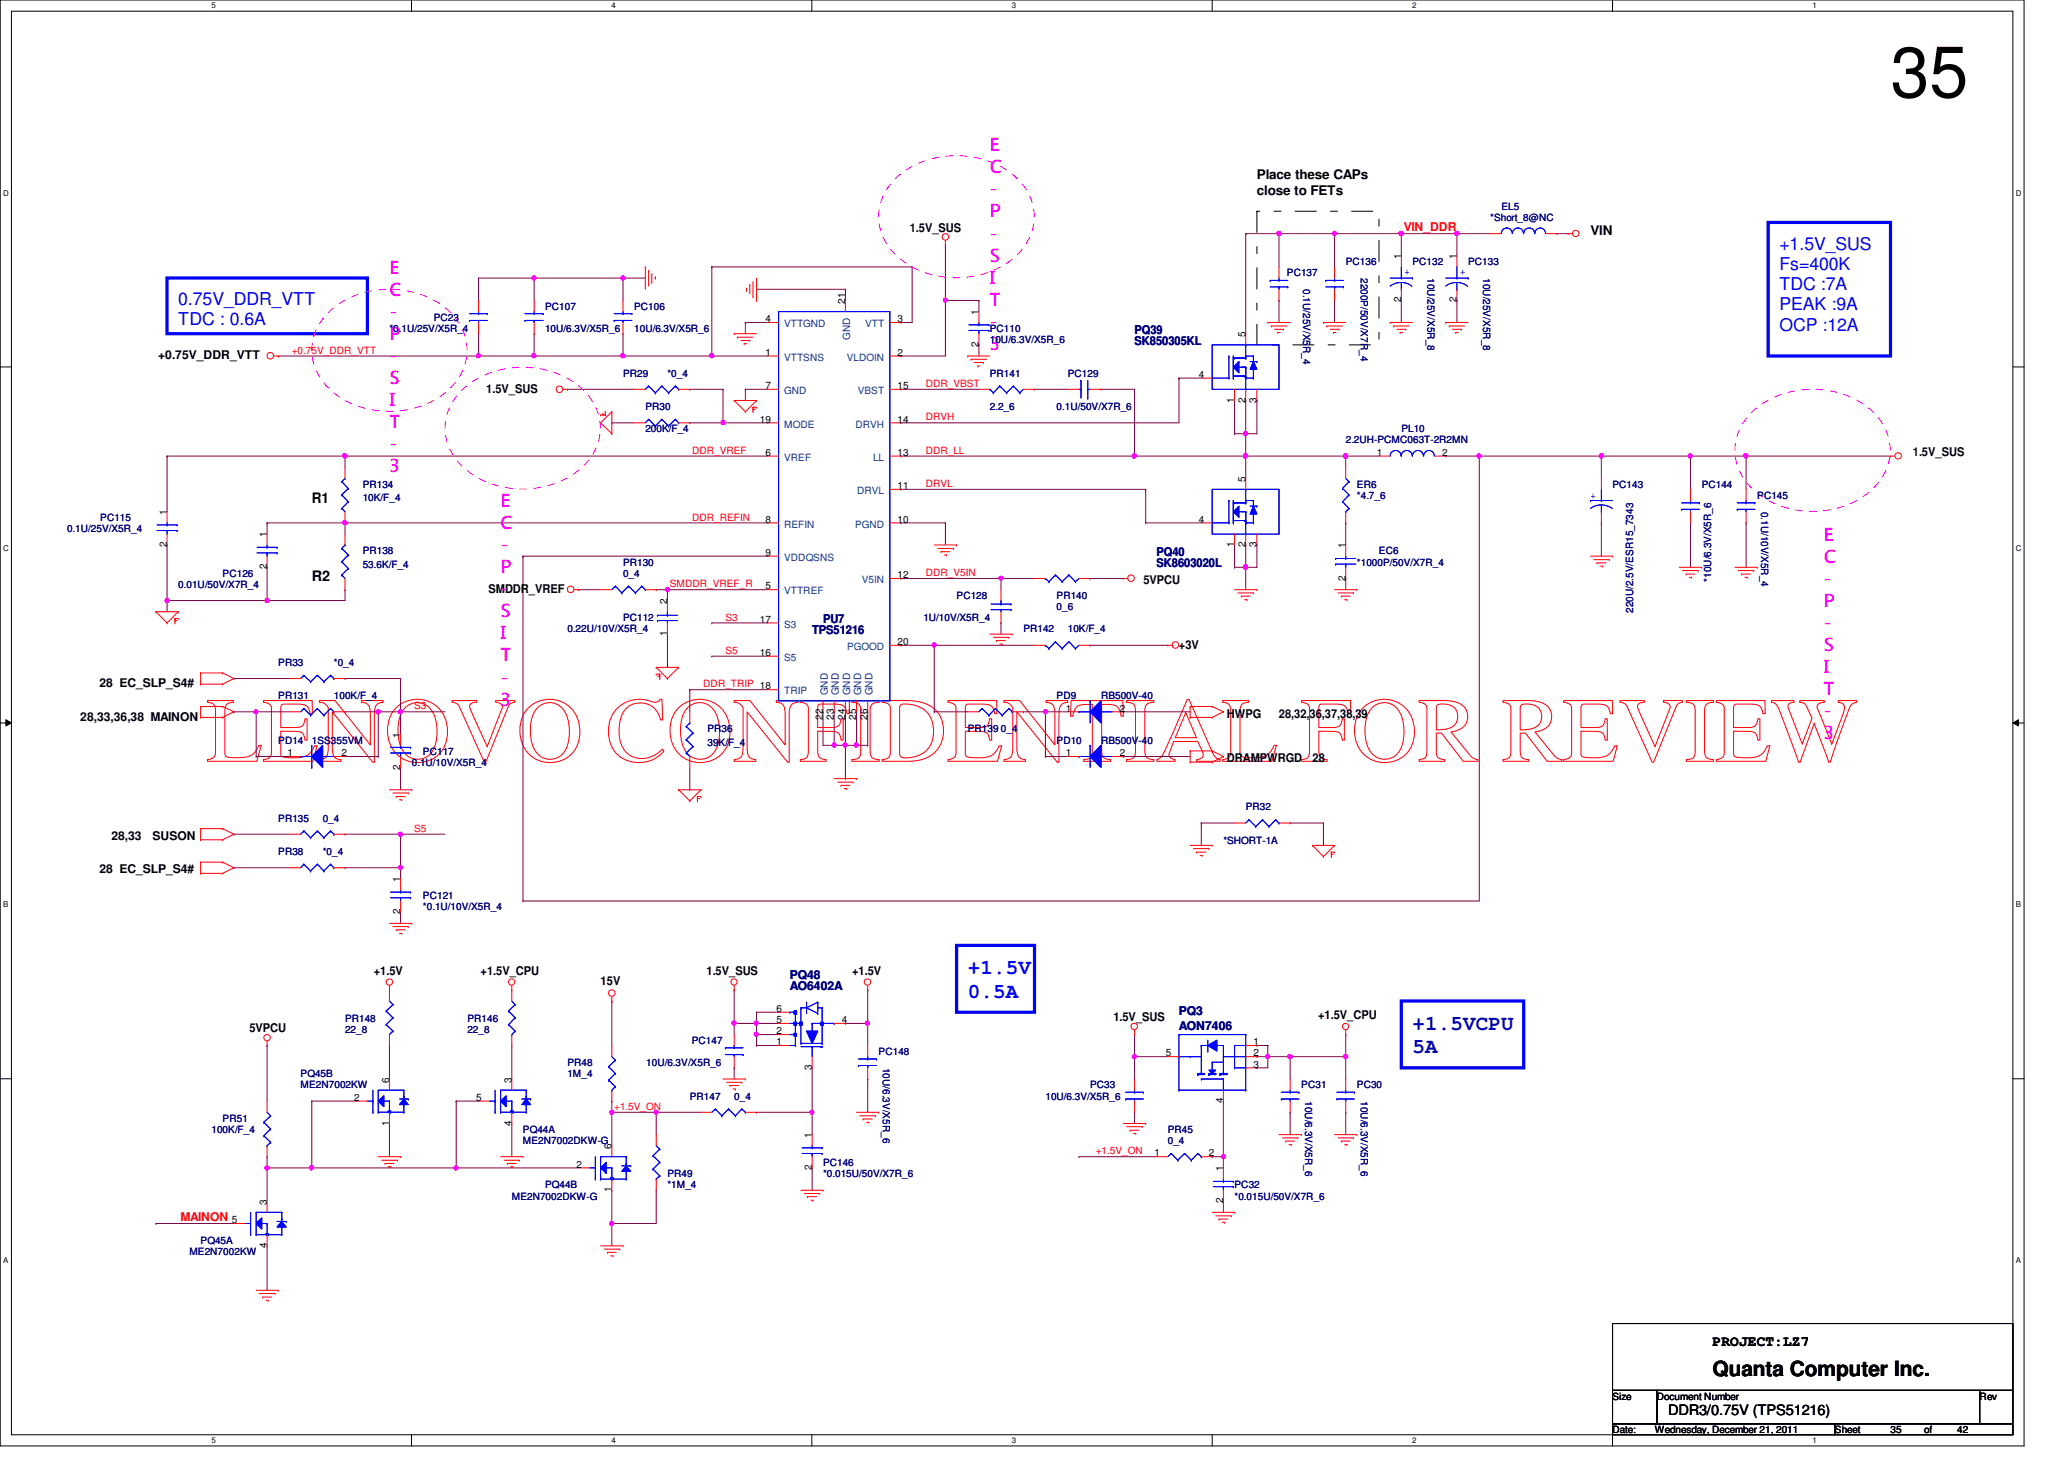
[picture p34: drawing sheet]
<svg xmlns="http://www.w3.org/2000/svg" width="297mm" height="210mm" viewBox="0 0 297 210" stroke-linecap="round" stroke-linejoin="round" font-family="sans-serif">
<defs><g id="words">
<text font-size="13.2" fill="#f00" x="29.7" y="109.5">LENOVO CONFIDENTIAL FOR REVIEW</text>
<text font-size="10.2" x="272.1" y="14">35</text>
<g font-size="3" fill="#00f">
<text x="139.3" y="140.1">+1.5V</text>
<text x="139.3" y="143.5">0.5A</text>
</g>
<g font-size="3" fill="#0000a0">
<text x="203.3" y="148.1">+1.5VCPU</text>
<text x="203.3" y="151.5">5A</text>
</g>
<text font-size="3" x="246.5" y="198">Quanta Computer Inc.</text>
<g font-size="2.5" fill="#f0f">
<text x="142.4" y="21.8">E</text>
<text x="142.4" y="24.9">C</text>
<text x="142.4" y="28.1">-</text>
<text x="142.4" y="31.3">P</text>
<text x="142.4" y="34.5">-</text>
<text x="56" y="39.4">E</text>
<text x="142.4" y="37.6">S</text>
<text x="142.4" y="40.8">I</text>
<text x="56" y="42.5">C</text>
<text x="56" y="45.7">-</text>
<text x="142.4" y="44">T</text>
<text x="142.4" y="47.2">-</text>
<text x="56" y="48.9">P</text>
<text x="56" y="52.1">-</text>
<text x="142.4" y="50.3">3</text>
<text x="56" y="55.2">S</text>
<text x="56" y="58.4">I</text>
<text x="56" y="61.6">T</text>
<text x="56" y="64.8">-</text>
<text x="56" y="67.9">3</text>
<text x="72" y="72.9">E</text>
<text x="72" y="76.1">C</text>
<text x="262.5" y="77.8">E</text>
<text x="72" y="79.3">-</text>
<text x="72" y="82.5">P</text>
<text x="262.5" y="80.9">C</text>
<text x="72" y="85.6">-</text>
<text x="72" y="88.8">S</text>
<text x="262.5" y="84.1">-</text>
<text x="262.5" y="87.3">P</text>
<text x="72" y="92">I</text>
<text x="72" y="95.2">T</text>
<text x="262.5" y="90.5">-</text>
<text x="262.5" y="93.6">S</text>
<text x="72" y="98.3">-</text>
<text x="72" y="101.5">3</text>
<text x="262.5" y="96.8">I</text>
<text x="262.5" y="100">T</text>
<text x="262.5" y="103.2">-</text>
<text x="262.5" y="106.3">3</text>
</g>
<g font-size="2.5" fill="#00f">
<text x="256.1" y="35.9">+1.5V_SUS</text>
<text x="256.1" y="38.8">Fs=400K</text>
<text x="256.1" y="41.7">TDC :7A</text>
<text x="25.7" y="43.9">0.75V_DDR_VTT</text>
<text x="25.7" y="46.8">TDC : 0.6A</text>
<text x="256.1" y="44.7">PEAK :9A</text>
<text x="256.1" y="47.6">OCP :12A</text>
</g>
<g font-size="2.1">
<text x="44.9" y="72.3">R1</text>
<text x="44.9" y="83.5">R2</text>
<text x="246.5" y="193.7">PROJECT:LZ7</text>
<text x="240.1" y="203.5">DDR3/0.75V (TPS51216)</text>
</g>
<g font-size="1.9">
<text x="180.9" y="25.8">Place these CAPs</text>
<text x="180.9" y="28.1">close to FETs</text>
<text x="228.9" y="33.8">VIN</text>
</g>
<g font-size="1.7">
<text x="130.9" y="33.3">1.5V_SUS</text>
<text x="22.8" y="51.7">+0.75V_DDR_VTT</text>
<text x="70" y="56.5">1.5V_SUS</text>
<text x="275.3" y="65.6">1.5V_SUS</text>
<text x="70.3" y="85.3">SMDDR_VREF</text>
<text x="164.5" y="84">5VPCU</text>
<text x="169.7" y="93.3">+3V</text>
<text x="14.3" y="98.9">28 EC_SLP_S4#</text>
<text x="11.6" y="103.7">28,33,36,38 MAINON</text>
<text x="176.6" y="103.3">HWPG</text>
<text x="184.1" y="103.3">28,32,36,37,38,39</text>
<text x="176.6" y="109.6">DRAMPWRGD</text>
<text x="188.9" y="109.6">28</text>
<text x="14.3" y="125.6">28 EC_SLP_S4#</text>
<text x="16" y="120.8">28,33</text>
<text x="22" y="120.8">SUSON</text>
<text x="53.8" y="140.2">+1.5V</text>
<text x="69.2" y="140.2">+1.5V_CPU</text>
<text x="86.4" y="141.8">15V</text>
<text x="101.7" y="140.2">1.5V_SUS</text>
<text x="122.6" y="140.2">+1.5V</text>
<text x="35.9" y="148.5">5VPCU</text>
<text x="160.2" y="146.9">1.5V_SUS</text>
<text x="189.7" y="146.6">+1.5V_CPU</text>
</g>
<g font-size="1.7" fill="#f00">
<text x="202" y="33.3">VIN_DDR</text>
<text x="26" y="175.7">MAINON</text>
</g>
<g font-size="1.7" fill="#000080">
<text x="163.3" y="48">PQ39</text>
<text x="163.3" y="49.6">SK850305KL</text>
<text x="166.5" y="80">PQ40</text>
<text x="166.5" y="81.6">SK8603020L</text>
<text x="118.4" y="89.6">PU7</text>
<text x="116.9" y="91.2">TPS51216</text>
<text x="113.7" y="140.8">PQ48</text>
<text x="113.7" y="142.5">AO6402A</text>
<text x="169.7" y="146">PQ3</text>
<text x="169.7" y="148.2">AON7406</text>
</g>
<g font-size="1.4" fill="#000080">
<text x="214.5" y="31.8">*Short_8@NC</text>
<text x="216.1" y="30.2">EL5</text>
<text x="185.2" y="39.8">PC137</text>
<text x="187.5" y="41.6" transform="rotate(90 187.5 41.6)">0.1U/25V/X5R_4</text>
<text x="193.7" y="38.2">PC136</text>
<text x="195.8" y="40" transform="rotate(90 195.8 40)">2200P/50V/X7R_4</text>
<text x="203.3" y="38.2">PC132</text>
<text x="205.4" y="40" transform="rotate(90 205.4 40)">10U/25V/X5R_8</text>
<text x="211.3" y="38.2">PC133</text>
<text x="213.4" y="40" transform="rotate(90 213.4 40)">10U/25V/X5R_8</text>
<text x="56" y="47.8">*0.1U/25V/X5R_4</text>
<text x="62.4" y="46.2">PC23</text>
<text x="78.4" y="44.6">PC107</text>
<text x="78.4" y="47.8">10U/6.3V/X5R_6</text>
<text x="91.3" y="44.6">PC106</text>
<text x="91.3" y="47.8">10U/6.3V/X5R_6</text>
<text x="142.4" y="47.8">PC110</text>
<text x="142.4" y="49.4">10U/6.3V/X5R_6</text>
<text x="89.7" y="54.2">PR29</text>
<text x="92.9" y="59">PR30</text>
<text x="96.1" y="54.2">*0_4</text>
<text x="142.4" y="54.2">PR141</text>
<text x="142.4" y="59">2.2_6</text>
<text x="152.1" y="59">0.1U/50V/X7R_6</text>
<text x="153.7" y="54.2">PC129</text>
<text x="92.9" y="62.2">200K/F_4</text>
<text x="193.7" y="63.8">2.2UH-PCMC063T-2R2MN</text>
<text x="201.7" y="62.2">PL10</text>
<text x="52.2" y="70.2">PR134</text>
<text x="195.3" y="70.2">ER6</text>
<text x="195.3" y="71.8">*4.7_6</text>
<text x="232.1" y="70.2">PC143</text>
<text x="244.9" y="70.2">PC144</text>
<text x="252.9" y="71.8">PC145</text>
<text x="9.6" y="76.6">0.1U/25V/X5R_4</text>
<text x="14.4" y="75">PC115</text>
<text x="52.2" y="72.1">10K/F_4</text>
<text x="253.4" y="73.6" transform="rotate(90 253.4 73.6)">0.1U/10V/X5R_4</text>
<text x="32" y="83">PC126</text>
<text x="52.2" y="79.8">PR138</text>
<text x="52.2" y="81.7">53.6K/F_4</text>
<text x="89.7" y="81.4">PR130</text>
<text x="89.7" y="83">0_4</text>
<text x="195.3" y="81.4">*1000P/50V/X7R_4</text>
<text x="198.5" y="79.8">EC6</text>
<text x="246.2" y="83.7" transform="rotate(-90 246.2 83.7)">*10U/6.3V/X5R_6</text>
<text x="25.7" y="84.6">0.01U/50V/X7R_4</text>
<text x="89.7" y="89.4">PC112</text>
<text x="132.9" y="89.4">1U/10V/X5R_4</text>
<text x="137.7" y="86.2">PC128</text>
<text x="152.1" y="86.2">PR140</text>
<text x="152.1" y="87.8">0_6</text>
<text x="235" y="88.2" transform="rotate(-90 235 88.2)">220U/2.5V/ESR15_7343</text>
<text x="40" y="95.8">PR33</text>
<text x="48" y="95.8">*0_4</text>
<text x="81.7" y="91">0.22U/10V/X5R_4</text>
<text x="147.3" y="91">PR142</text>
<text x="153.7" y="91">10K/F_4</text>
<text x="40" y="100.6">PR131</text>
<text x="48" y="100.6">100K/F_4</text>
<text x="152.1" y="100.6">PD9</text>
<text x="158.5" y="100.6">RB500V-40</text>
<text x="40" y="107">PD14</text>
<text x="44.9" y="107">1SS355VM</text>
<text x="101.8" y="105.4">PR36</text>
<text x="101.8" y="107.3">39K/F_4</text>
<text x="139.3" y="105.4">PR139 0_4</text>
<text x="152.1" y="107">PD10</text>
<text x="158.5" y="107">RB500V-40</text>
<text x="59.3" y="110.2">0.1U/10V/X5R_4</text>
<text x="60.9" y="108.6">PC117</text>
<text x="40" y="118.2">PR135</text>
<text x="46.4" y="118.2">0_4</text>
<text x="179.3" y="116.6">PR32</text>
<text x="40" y="123">PR38</text>
<text x="46.4" y="123">*0_4</text>
<text x="176.1" y="121.4">*SHORT-1A</text>
<text x="60.9" y="129.4">PC121</text>
<text x="60.9" y="131">*0.1U/10V/X5R_4</text>
<text x="49.7" y="147">PR148</text>
<text x="49.7" y="148.6">22_8</text>
<text x="67.3" y="147">PR146</text>
<text x="67.3" y="148.6">22_8</text>
<text x="43.3" y="155">PQ45B</text>
<text x="81.7" y="153.4">PR48</text>
<text x="81.7" y="155">1M_4</text>
<text x="93" y="153.4">10U/6.3V/X5R_6</text>
<text x="99.6" y="150.2">PC147</text>
<text x="126.4" y="151.8">PC148</text>
<text x="127" y="153.6" transform="rotate(90 127 153.6)">10U/6.3V/X5R_6</text>
<text x="32" y="161.4">PR51</text>
<text x="43.3" y="156.6">ME2N7002KW</text>
<text x="99.3" y="158.2">PR147</text>
<text x="105.7" y="158.2">0_4</text>
<text x="150.4" y="158.2">10U/6.3V/X5R_6</text>
<text x="156.9" y="156.6">PC33</text>
<text x="187.3" y="156.6">PC31</text>
<text x="187.8" y="158.4" transform="rotate(90 187.8 158.4)">10U/6.3V/X5R_6</text>
<text x="195.3" y="156.6">PC30</text>
<text x="195.8" y="158.4" transform="rotate(90 195.8 158.4)">10U/6.3V/X5R_6</text>
<text x="30.4" y="163">100K/F_4</text>
<text x="75.3" y="163">PQ44A</text>
<text x="75.3" y="164.6">ME2N7002DKW-G</text>
<text x="118.4" y="167.8">PC146</text>
<text x="168.1" y="163">PR45</text>
<text x="168.1" y="164.6">0_4</text>
<text x="73.7" y="172.6">ME2N7002DKW-G</text>
<text x="78.4" y="171">PQ44B</text>
<text x="96.1" y="169.4">PR49</text>
<text x="96.1" y="171">*1M_4</text>
<text x="118.4" y="169.4">*0.015U/50V/X7R_6</text>
<text x="177.7" y="171">PC32</text>
<text x="177.7" y="172.6">*0.015U/50V/X7R_6</text>
<text x="28.9" y="179">PQ45A</text>
<text x="27.3" y="180.6">ME2N7002KW</text>
</g>
<g font-size="1.4">
<text x="201.6" y="37.3" transform="rotate(-90 201.6 37.3)">1</text>
<text x="209.6" y="37.3" transform="rotate(-90 209.6 37.3)">1</text>
<text x="110.1" y="46.4">4</text>
<text x="121.6" y="43.7" transform="rotate(-90 121.6 43.7)">21</text>
<text x="129.2" y="46.4">3</text>
<text x="140.8" y="45.3" transform="rotate(-90 140.8 45.3)">1</text>
<text x="201.6" y="43.5" transform="rotate(-90 201.6 43.5)">2</text>
<text x="209.6" y="43.5" transform="rotate(-90 209.6 43.5)">2</text>
<text x="110.1" y="51.2">1</text>
<text x="129.2" y="51.2">2</text>
<text x="140.8" y="49.9" transform="rotate(-90 140.8 49.9)">2</text>
<text x="179.2" y="48.5" transform="rotate(-90 179.2 48.5)">5</text>
<text x="110.1" y="56">7</text>
<text x="129.2" y="56">15</text>
<text x="172.5" y="54.4">4</text>
<text x="177.6" y="57.9" transform="rotate(-90 177.6 57.9)">1</text>
<text x="179.2" y="57.9" transform="rotate(-90 179.2 57.9)">2</text>
<text x="180.8" y="57.9" transform="rotate(-90 180.8 57.9)">3</text>
<text x="109.3" y="60.8">19</text>
<text x="110.1" y="65.6">6</text>
<text x="129.2" y="65.6">13</text>
<text x="129.2" y="60.8">14</text>
<text x="198.2" y="65.6">1</text>
<text x="207.6" y="65.6">2</text>
<text x="129.2" y="70.4">11</text>
<text x="179.2" y="69.3" transform="rotate(-90 179.2 69.3)">5</text>
<text x="24" y="74.1" transform="rotate(-90 24 74.1)">1</text>
<text x="38.4" y="77.3" transform="rotate(-90 38.4 77.3)">1</text>
<text x="110.1" y="75.2">8</text>
<text x="129.2" y="75.2">10</text>
<text x="172.5" y="75.2">4</text>
<text x="24" y="78.7" transform="rotate(-90 24 78.7)">2</text>
<text x="38.4" y="81.9" transform="rotate(-90 38.4 81.9)">2</text>
<text x="110.1" y="80">9</text>
<text x="129.2" y="83.2">12</text>
<text x="177.6" y="78.7" transform="rotate(-90 177.6 78.7)">1</text>
<text x="179.2" y="78.7" transform="rotate(-90 179.2 78.7)">2</text>
<text x="180.8" y="78.7" transform="rotate(-90 180.8 78.7)">3</text>
<text x="193.6" y="83.5" transform="rotate(-90 193.6 83.5)">2</text>
<text x="193.6" y="78.9" transform="rotate(-90 193.6 78.9)">1</text>
<text x="96" y="86.9" transform="rotate(-90 96 86.9)">2</text>
<text x="109.3" y="89.6">17</text>
<text x="110.1" y="84.8">5</text>
<text x="96" y="91.5" transform="rotate(-90 96 91.5)">1</text>
<text x="109.3" y="94.4">16</text>
<text x="129.2" y="92.8">20</text>
<text x="57.6" y="106.1" transform="rotate(-90 57.6 106.1)">1</text>
<text x="118.4" y="103.5" transform="rotate(-90 118.4 103.5)">22</text>
<text x="120" y="103.5" transform="rotate(-90 120 103.5)">23</text>
<text x="121.6" y="103.5" transform="rotate(-90 121.6 103.5)">24</text>
<text x="123.2" y="103.5" transform="rotate(-90 123.2 103.5)">25</text>
<text x="124.8" y="103.5" transform="rotate(-90 124.8 103.5)">26</text>
<text x="153.4" y="102.4">1</text>
<text x="161.2" y="102.4">2</text>
<text x="41.4" y="108.8">1</text>
<text x="49.1" y="108.8">2</text>
<text x="57.6" y="110.7" transform="rotate(-90 57.6 110.7)">2</text>
<text x="153.4" y="108.8">1</text>
<text x="161.2" y="108.8">2</text>
<text x="57.6" y="131.5" transform="rotate(-90 57.6 131.5)">2</text>
<text x="57.6" y="126.9" transform="rotate(-90 57.6 126.9)">1</text>
<text x="111.8" y="145.6">6</text>
<text x="111.8" y="147.2">5</text>
<text x="111.8" y="148.8">2</text>
<text x="121.2" y="147.2">4</text>
<text x="56" y="155.7" transform="rotate(-90 56 155.7)">6</text>
<text x="73.6" y="155.7" transform="rotate(-90 73.6 155.7)">3</text>
<text x="111.8" y="150.4">1</text>
<text x="116.8" y="153.9" transform="rotate(-90 116.8 153.9)">3</text>
<text x="167.8" y="152">5</text>
<text x="180.4" y="153.6">3</text>
<text x="180.4" y="152">2</text>
<text x="180.4" y="150.4">1</text>
<text x="51" y="158.4">2</text>
<text x="56" y="161.9" transform="rotate(-90 56 161.9)">1</text>
<text x="68.5" y="158.4">5</text>
<text x="73.6" y="161.9" transform="rotate(-90 73.6 161.9)">4</text>
<text x="176" y="158.8" transform="rotate(-90 176 158.8)">4</text>
<text x="83" y="168">2</text>
<text x="88" y="165.3" transform="rotate(-90 88 165.3)">6</text>
<text x="116.8" y="163.7" transform="rotate(-90 116.8 163.7)">1</text>
<text x="166.2" y="166.4">1</text>
<text x="174" y="166.4">2</text>
<text x="38.4" y="173.3" transform="rotate(-90 38.4 173.3)">3</text>
<text x="88" y="171.5" transform="rotate(-90 88 171.5)">1</text>
<text x="116.8" y="168.3" transform="rotate(-90 116.8 168.3)">2</text>
<text x="176" y="173.1" transform="rotate(-90 176 173.1)">2</text>
<text x="176" y="168.5" transform="rotate(-90 176 168.5)">1</text>
<text x="33.4" y="176">5</text>
<text x="38.4" y="179.5" transform="rotate(-90 38.4 179.5)">4</text>
<text x="232.1" y="201.4">Size</text>
<text x="238.5" y="201.4">Document Number</text>
<text x="284.9" y="201.4">Rev</text>
<text x="232.1" y="206.2">Date:</text>
<text x="238.2" y="206.2">Wednesday, December 21, 2011</text>
<text x="264.1" y="206.2">Sheet</text>
<text x="272.1" y="206.2">35</text>
<text x="276.9" y="206.2">of</text>
<text x="281.7" y="206.2">42</text>
</g>
<g font-size="1.4" fill="#00f">
<text x="202.1" y="39.6">+</text>
<text x="210.1" y="39.6">+</text>
<text x="228.9" y="71.8">+</text>
</g>
<g font-size="1.4" fill="#004080">
<text x="112.9" y="47.1">VTTGND</text>
<text x="124.5" y="47.1">VTT</text>
<text x="112.9" y="51.9">VTTSNS</text>
<text x="121.9" y="51.9">VLDOIN</text>
<text x="122.3" y="48.9" transform="rotate(-90 122.3 48.9)">GND</text>
<text x="112.9" y="56.7">GND</text>
<text x="123.4" y="56.7">VBST</text>
<text x="112.9" y="61.5">MODE</text>
<text x="123.1" y="61.5">DRVH</text>
<text x="112.9" y="66.3">VREF</text>
<text x="123.4" y="71.1">DRVL</text>
<text x="125.6" y="66.3">LL</text>
<text x="112.9" y="75.9">REFIN</text>
<text x="123.1" y="75.9">PGND</text>
<text x="112.9" y="80.7">VDDQSNS</text>
<text x="124" y="83.9">V5IN</text>
<text x="112.9" y="85.5">VTTREF</text>
<text x="112.9" y="90.3">S3</text>
<text x="112.9" y="95.1">S5</text>
<text x="121.9" y="93.5">PGOOD</text>
<text x="112.9" y="99.9">TRIP</text>
<text x="119.1" y="100" transform="rotate(-90 119.1 100)">GND</text>
<text x="120.7" y="100" transform="rotate(-90 120.7 100)">GND</text>
<text x="122.3" y="100" transform="rotate(-90 122.3 100)">GND</text>
<text x="123.9" y="100" transform="rotate(-90 123.9 100)">GND</text>
<text x="125.6" y="100" transform="rotate(-90 125.6 100)">GND</text>
</g>
<g font-size="1.4" fill="#f00">
<text x="42" y="50.9">+0.75V_DDR_VTT</text>
<text x="133.2" y="55.7">DDR_VBST</text>
<text x="99.6" y="65.3">DDR_VREF</text>
<text x="133.2" y="60.5">DRVH</text>
<text x="133.2" y="65.3">DDR_LL</text>
<text x="133.2" y="70.1">DRVL</text>
<text x="99.6" y="74.9">DDR_REFIN</text>
<text x="133.2" y="82.9">DDR_V5IN</text>
<text x="96.4" y="84.5">SMDDR_VREF_R</text>
<text x="104.4" y="89.3">S3</text>
<text x="104.4" y="94.1">S5</text>
<text x="101.2" y="98.9">DDR_TRIP 18</text>
<text x="59.6" y="102.1">S3</text>
<text x="59.6" y="119.7">S5</text>
<text x="88.4" y="159.7">+1.5V_ON</text>
<text x="157.7" y="166.1">+1.5V_ON</text>
</g>
<g font-size="1.1">
<text x="30.4" y="1.1">5</text>
<text x="88" y="1.1">4</text>
<text x="145.6" y="1.1">3</text>
<text x="203.2" y="1.1">2</text>
<text x="260.9" y="1.1">1</text>
<text x=".5" y="28.2">D</text>
<text x="290.1" y="28.2">D</text>
<text x=".5" y="79.3">C</text>
<text x="290.1" y="79.3">C</text>
<text x=".5" y="130.6">B</text>
<text x="290.1" y="130.6">B</text>
<text x=".5" y="181.7">A</text>
<text x="290.1" y="181.7">A</text>
<text x="30.4" y="207.6">5</text>
<text x="88" y="207.6">4</text>
<text x="145.6" y="207.6">3</text>
<text x="203.2" y="207.6">2</text>
<text x="260.9" y="207.6">1</text>
</g>
</g></defs>
<path d="M0 0h291.3v208h-291.3zM1.6 1.6h288.1v204.8h-288.1z" fill="none" stroke="#000" stroke-width=".14"/>
<g fill="#fff">
<path d="M30.4 .2h.6v1.2h-.6z"/>
<path d="M30.4 206.6h.6v1.2h-.6z"/>
</g>
<path d="M59.2 0v1.6M59.2 206.4v1.6" fill="none" stroke="#000" stroke-width=".14"/>
<g fill="#fff">
<path d="M88 .2h.6v1.2h-.6z"/>
<path d="M88 206.6h.6v1.2h-.6z"/>
</g>
<path d="M116.8 0v1.6M116.8 206.4v1.6" fill="none" stroke="#000" stroke-width=".14"/>
<g fill="#fff">
<path d="M145.6 .2h.6v1.2h-.6z"/>
<path d="M145.6 206.6h.6v1.2h-.6z"/>
</g>
<path d="M174.5 0v1.6M174.5 206.4v1.6" fill="none" stroke="#000" stroke-width=".14"/>
<g fill="#fff">
<path d="M203.2 .2h.6v1.2h-.6z"/>
<path d="M203.2 206.6h.6v1.2h-.6z"/>
</g>
<path d="M232.1 0v1.6M232.1 206.4v1.6" fill="none" stroke="#000" stroke-width=".14"/>
<g fill="#fff">
<path d="M260.9 .2h.5v1.2h-.5z"/>
<path d="M260.9 206.6h.5v1.2h-.5z"/>
<path d="M.5 27.2h.7v1.2h-.7z"/>
<path d="M290.1 27.2h.8v1.2h-.8z"/>
<path d="M.5 78.4h.7v1.1h-.7z"/>
<path d="M290.1 78.4h.8v1.1h-.8z"/>
</g>
<path d="M0 52.8h1.6M289.7 52.8h1.6" fill="none" stroke="#000" stroke-width=".14"/>
<g fill="#fff">
<path d="M.5 129.6h.7v1.2h-.7z"/>
<path d="M290.1 129.6h.7v1.2h-.7z"/>
</g>
<path d="M0 104h1.6M.8 103.5l.8 .5-.8 .4zM289.7 104l.8-.5v.9zM289.7 104h1.6" fill="none" stroke="#000" stroke-width=".14"/>
<path d="M.8 103.5l.8 .5-.8 .4zM289.7 104l.8-.5v.9z" fill="#000"/>
<g fill="#fff">
<path d="M.5 180.8h.7v1.1h-.7z"/>
<path d="M290.1 180.8h.7v1.1h-.7z"/>
</g>
<path d="M0 155.2h1.6M289.7 155.2h1.6" fill="none" stroke="#000" stroke-width=".14"/>
<path d="M224.1 33.6h.1M224.1 33.6h1.6M40 51.2h.1M40 51.2h28.9M81.7 56h.1M81.7 56h9.6M99.3 56h.1M99.3 56h4.8M144.1 83.2h.1M144.1 83.2h4.8" fill="none" stroke="#800040" stroke-width=".14"/>
<circle cx="144.1" cy="83.2" r=".3" fill="#f0f"/>
<circle cx="144.1" cy="83.2" r=".3" fill="none" stroke="#f0f" stroke-width=".14"/>
<path d="M164.9 70.4h.1M164.9 70.4v4.8M212.9 65.6h.1M212.9 65.6v64M251.3 65.6h.1M251.3 65.6h20.8M144.1 89.6h.1M144.1 89.6v1.6" fill="none" stroke="#800040" stroke-width=".14"/>
<circle cx="212.8" cy="65.6" r=".31" fill="#f0f"/>
<circle cx="212.8" cy="65.6" r=".31" fill="none" stroke="#f0f" stroke-width=".14"/>
<path d="M89.7 40h.1M89.7 40h3.2M102.4 94.4h.1M102.4 94.4h8M57.7 102.4h.1M57.7 110.4h.1M57.7 102.4v3.2M57.7 110.4v3.2M57.7 102.4h6.3M49.7 120h.1M49.7 120h8" fill="none" stroke="#800040" stroke-width=".14"/>
<circle cx="57.6" cy="102.4" r=".31" fill="#f0f"/>
<circle cx="57.6" cy="102.4" r=".31" fill="none" stroke="#f0f" stroke-width=".14"/>
<path d="M57.7 120h.1M57.7 120h6.3" fill="none" stroke="#800040" stroke-width=".14"/>
<circle cx="57.6" cy="120" r=".31" fill="#f0f"/>
<circle cx="57.6" cy="120" r=".31" fill="none" stroke="#f0f" stroke-width=".14"/>
<g fill="none" stroke="#800040" stroke-width=".14">
<path d="M201.7 33.6h.1M201.7 33.6h8M209.7 33.6h.1M209.7 33.6v3.2M169.7 54.4h.1M169.7 54.4h3.2M177.7 57.6h.1M177.7 57.6v4.8M180.9 57.6h.1M180.9 57.6v4.8h-1.6M209.7 43.2h.1M209.7 43.2v3.2"/>
<path d="M179.3 62.4h.1M179.3 78.4h.1M179.3 78.4v3.2M180.9 78.4h.1M180.9 78.4v3.2M54.4 102.4h.1M54.4 102.4h3.3M57.7 131.2h.1M57.7 131.2v1.6"/>
</g>
<circle cx="209.6" cy="33.6" r=".32" fill="#f0f"/>
<circle cx="209.6" cy="33.6" r=".32" fill="none" stroke="#f0f" stroke-width=".14"/>
<g fill="none" stroke="#800040" stroke-width=".14">
<path d="M68.9 40h.1M68.9 40v3.2M169.7 54.4h.1M169.7 54.4v6.4M104.1 60.8h.1M104.1 60.8h6.3M177.7 78.4h.1M177.7 78.4v3.2M230.5 65.6h.1M230.5 75.2h.1M230.5 65.6v3.2M230.5 75.2v4.8"/>
<path d="M144.1 83.2h.1M144.1 83.2v1.6"/>
</g>
<circle cx="104.1" cy="60.8" r=".3" fill="#f0f"/>
<circle cx="104.1" cy="60.8" r=".3" fill="none" stroke="#f0f" stroke-width=".14"/>
<path d="M201.7 33.6h.1M201.7 33.6v3.2M76.9 40h.1M76.9 40v3.2M129.7 70.4h.1M129.7 70.4h35.2M102.4 89.6h.1M102.4 89.6h8" fill="none" stroke="#800040" stroke-width=".14"/>
<circle cx="201.6" cy="33.6" r=".32" fill="#f0f"/>
<circle cx="201.6" cy="33.6" r=".32" fill="none" stroke="#f0f" stroke-width=".14"/>
<path d="M76.9 40h.1M76.9 40h12.8M89.7 40h.1M89.7 40v3.2M201.7 43.2h.1M201.7 43.2v3.2M129.7 60.8h.1M129.7 60.8h40M164.9 75.2h.1M164.9 75.2h8" fill="none" stroke="#800040" stroke-width=".14"/>
<circle cx="89.6" cy="40" r=".31" fill="#f0f"/>
<circle cx="89.6" cy="40" r=".31" fill="none" stroke="#f0f" stroke-width=".14"/>
<circle cx="76.8" cy="40" r=".3" fill="#f0f"/>
<circle cx="76.8" cy="40" r=".3" fill="none" stroke="#f0f" stroke-width=".14"/>
<path d="M140.9 49.6h.1M140.9 49.6v1.6M163.3 56h.1M163.3 56v9.6h-33.6M129.7 65.6h.1M99.3 99.2h.1M99.3 99.2h11.1M179.3 81.6h.1M179.3 81.6h1.6" fill="none" stroke="#800040" stroke-width=".14"/>
<circle cx="179.2" cy="81.6" r=".31" fill="#f0f"/>
<circle cx="179.2" cy="81.6" r=".31" fill="none" stroke="#f0f" stroke-width=".14"/>
<path d="M177.7 81.6h.1M177.7 81.6h1.6M179.3 81.6h.1M179.3 81.6v3.2" fill="none" stroke="#800040" stroke-width=".14"/>
<circle cx="179.2" cy="81.6" r=".31" fill="#f0f"/>
<circle cx="179.2" cy="81.6" r=".31" fill="none" stroke="#f0f" stroke-width=".14"/>
<g fill="none" stroke="#800040" stroke-width=".14">
<path d="M76.9 48h.1M76.9 48v3.2M89.7 48h.1M89.7 48v3.2M107.3 46.4h.1M107.3 56h.1M107.3 56h3.1M107.3 46.4h3.1M107.3 46.4v1.6M107.3 56v1.6M121.7 41.6h.1M121.7 41.6v1.6"/>
<path d="M158.5 56h.1M158.5 56h4.8M179.3 57.6h.1M179.3 57.6v4.8h-1.6M49.7 65.6h.1M49.7 65.6h60.7M129.7 75.2h.1M129.7 75.2h6.4M177.7 62.4h.1M179.3 65.6h.1M179.3 65.6v3.2M75.3 129.6h.1"/>
<path d="M75.3 129.6h137.6"/>
</g>
<circle cx="49.6" cy="65.6" r=".32" fill="#f0f"/>
<circle cx="49.6" cy="65.6" r=".32" fill="none" stroke="#f0f" stroke-width=".14"/>
<g fill="none" stroke="#800040" stroke-width=".14">
<path d="M102.4 38.4h.1M102.4 38.4h28.9M102.4 38.4v12.8M131.3 38.4h.1M131.3 38.4v8M136.1 35.2h.1M136.1 35.2v16h-6.4M129.7 51.2h.1M136.1 43.2h.1M136.1 43.2h4.8M140.9 43.2h.1M140.9 43.2v1.6"/>
<path d="M24 65.6h.1M24 65.6v8M136.1 75.2h.1M136.1 75.2v3.2"/>
</g>
<circle cx="136.1" cy="43.2" r=".3" fill="#f0f"/>
<circle cx="136.1" cy="43.2" r=".3" fill="none" stroke="#f0f" stroke-width=".14"/>
<g fill="none" stroke="#800040" stroke-width=".14">
<path d="M68.9 40h.1M68.9 40h8M89.7 51.2h.1M89.7 51.2h12.7M129.7 56h.1M129.7 46.4h.1M129.7 56h11.2M129.7 46.4h1.6M148.9 56h.1M148.9 56h4.8M38.4 75.2h.1M38.4 75.2h11.3"/>
<path d="M75.3 80h.1M75.3 80v49.6M75.3 80h35.1M172.9 118.4h.1M172.9 118.4h4.8M172.9 118.4v3.2M185.7 118.4h.1M185.7 118.4h4.8M190.5 118.4h.1M190.5 118.4v3.2"/>
</g>
<circle cx="89.6" cy="51.2" r=".31" fill="#f0f"/>
<circle cx="89.6" cy="51.2" r=".31" fill="none" stroke="#f0f" stroke-width=".14"/>
<path d="M102.4 51.2h.1M102.4 51.2h8" fill="none" stroke="#800040" stroke-width=".14"/>
<circle cx="102.4" cy="51.2" r=".3" fill="#f0f"/>
<circle cx="102.4" cy="51.2" r=".3" fill="none" stroke="#f0f" stroke-width=".14"/>
<path d="M163.3 65.6h.1M163.3 65.6h16" fill="none" stroke="#800040" stroke-width=".14"/>
<circle cx="163.2" cy="65.6" r=".31" fill="#f0f"/>
<circle cx="163.2" cy="65.6" r=".31" fill="none" stroke="#f0f" stroke-width=".14"/>
<path d="M24 86.4h.1M24 86.4v1.6" fill="none" stroke="#800040" stroke-width=".14"/>
<circle cx="24" cy="86.4" r=".3" fill="#f0f"/>
<circle cx="24" cy="86.4" r=".3" fill="none" stroke="#f0f" stroke-width=".14"/>
<path d="M68.9 48h.1M68.9 51.2h.1M68.9 48v3.2M68.9 51.2h8M156.9 83.2h.1M156.9 83.2h4.8" fill="none" stroke="#800040" stroke-width=".14"/>
<circle cx="76.8" cy="51.2" r=".3" fill="#f0f"/>
<circle cx="76.8" cy="51.2" r=".3" fill="none" stroke="#f0f" stroke-width=".14"/>
<circle cx="68.8" cy="51.2" r=".3" fill="#f0f"/>
<circle cx="68.8" cy="51.2" r=".3" fill="none" stroke="#f0f" stroke-width=".14"/>
<path d="M192.1 33.6h.1M192.1 33.6h9.6M76.9 51.2h.1M76.9 51.2h12.8M208.1 65.6h.1M208.1 65.6h22.4M212.9 65.6h.1M36.9 102.4h.1M36.9 102.4h4.8M33.7 120h.1M33.7 120h8" fill="none" stroke="#800040" stroke-width=".14"/>
<circle cx="192.1" cy="33.6" r=".31" fill="#f0f"/>
<circle cx="192.1" cy="33.6" r=".31" fill="none" stroke="#f0f" stroke-width=".14"/>
<path d="M38.4 86.4h.1M49.7 84.8h.1M49.7 84.8v1.6h-11.3" fill="none" stroke="#800040" stroke-width=".14"/>
<circle cx="38.4" cy="86.4" r=".3" fill="#f0f"/>
<circle cx="38.4" cy="86.4" r=".3" fill="none" stroke="#f0f" stroke-width=".14"/>
<g fill="none" stroke="#800040" stroke-width=".14">
<path d="M108.9 41.6h.1M108.9 41.6h12.8M24 78.4h.1M24 65.6h.1M24 78.4v8M24 65.6h25.7M38.4 75.2h.1M38.4 75.2v1.6M49.7 75.2h.1M49.7 65.6h.1M49.7 65.6v1.6M49.7 75.2v1.6"/>
<path d="M49.7 75.2h60.7M24 86.4h.1M38.4 81.6h.1M38.4 81.6v4.8h-14.4"/>
</g>
<circle cx="49.6" cy="75.2" r=".31" fill="#f0f"/>
<circle cx="49.6" cy="75.2" r=".31" fill="none" stroke="#f0f" stroke-width=".14"/>
<path d="M179.3 33.6h.1M179.3 33.6v14.4M179.3 33.6h12.8M184.1 33.6h.1M184.1 33.6v4.8M192.1 33.6h.1M192.1 33.6v4.8" fill="none" stroke="#800040" stroke-width=".14"/>
<circle cx="184.1" cy="33.6" r=".31" fill="#f0f"/>
<circle cx="184.1" cy="33.6" r=".31" fill="none" stroke="#f0f" stroke-width=".14"/>
<path d="M184.1 43.2h.1M184.1 43.2v3.2M192.1 43.2h.1M192.1 43.2v3.2M243.3 75.2h.1M243.3 75.2v6.4M251.3 75.2h.1M251.3 65.6h.1M251.3 65.6v4.8M251.3 75.2v6.4" fill="none" stroke="#800040" stroke-width=".14"/>
<circle cx="251.2" cy="65.6" r=".31" fill="#f0f"/>
<circle cx="251.2" cy="65.6" r=".31" fill="none" stroke="#f0f" stroke-width=".14"/>
<path d="M243.3 65.6h.1M243.3 65.6v4.8" fill="none" stroke="#800040" stroke-width=".14"/>
<circle cx="243.2" cy="65.6" r=".31" fill="#f0f"/>
<circle cx="243.2" cy="65.6" r=".31" fill="none" stroke="#f0f" stroke-width=".14"/>
<path d="M179.3 62.4h.1M179.3 62.4v3.2M193.7 75.2h.1M193.7 75.2v3.2M243.3 65.6h.1M243.3 65.6h8M193.7 83.2h.1M193.7 83.2v1.6" fill="none" stroke="#800040" stroke-width=".14"/>
<circle cx="179.2" cy="62.4" r=".3" fill="#f0f"/>
<circle cx="179.2" cy="62.4" r=".3" fill="none" stroke="#f0f" stroke-width=".14"/>
<path d="M179.3 65.6h.1M179.3 65.6h14.4M193.7 65.6h.1M193.7 65.6v1.6M129.7 83.2h.1M129.7 83.2h14.4" fill="none" stroke="#800040" stroke-width=".14"/>
<circle cx="193.6" cy="65.6" r=".32" fill="#f0f"/>
<circle cx="193.6" cy="65.6" r=".32" fill="none" stroke="#f0f" stroke-width=".14"/>
<circle cx="179.2" cy="65.6" r=".31" fill="#f0f"/>
<circle cx="179.2" cy="65.6" r=".31" fill="none" stroke="#f0f" stroke-width=".14"/>
<path d="M230.5 65.6h.1M230.5 65.6h12.8" fill="none" stroke="#800040" stroke-width=".14"/>
<circle cx="230.4" cy="65.6" r=".31" fill="#f0f"/>
<circle cx="230.4" cy="65.6" r=".31" fill="none" stroke="#f0f" stroke-width=".14"/>
<path d="M193.7 65.6h.1M193.7 65.6h4.8M96.1 84.8h.1M96.1 84.8h14.3" fill="none" stroke="#800040" stroke-width=".14"/>
<circle cx="96.1" cy="84.8" r=".3" fill="#f0f"/>
<circle cx="96.1" cy="84.8" r=".3" fill="none" stroke="#f0f" stroke-width=".14"/>
<path d="M83.3 84.8h.1M83.3 84.8h3.1M94.4 84.8h.1M94.4 84.8h1.7M96.1 91.2h.1M96.1 84.8h.1M96.1 84.8v1.6M96.1 91.2v4.8M49.7 124.8h.1M49.7 124.8h8" fill="none" stroke="#800040" stroke-width=".14"/>
<circle cx="57.6" cy="124.8" r=".31" fill="#f0f"/>
<circle cx="57.6" cy="124.8" r=".31" fill="none" stroke="#f0f" stroke-width=".14"/>
<path d="M33.7 97.6h.1M33.7 97.6h8M49.7 97.6h.1M49.7 97.6h8M57.7 97.6h.1M57.7 97.6v4.8M147.3 102.4h.1M147.3 102.4h6.4M150.4 102.4h.1M33.7 124.8h.1M33.7 124.8h8" fill="none" stroke="#800040" stroke-width=".14"/>
<circle cx="150.5" cy="102.4" r=".3" fill="#f0f"/>
<circle cx="150.5" cy="102.4" r=".3" fill="none" stroke="#f0f" stroke-width=".14"/>
<path d="M134.4 92.8h.1M134.4 92.8v9.6M134.4 92.8h14.5M134.4 102.4h.1M134.4 102.4h4.9M150.4 102.4h.1M150.4 108.8h.1M150.4 102.4v6.4M150.4 108.8h3.3M161.7 108.8h.1M161.7 108.8h9.6" fill="none" stroke="#800040" stroke-width=".14"/>
<circle cx="134.4" cy="92.8" r=".3" fill="#f0f"/>
<circle cx="134.4" cy="92.8" r=".3" fill="none" stroke="#f0f" stroke-width=".14"/>
<g fill="none" stroke="#800040" stroke-width=".14">
<path d="M129.7 92.8h.1M129.7 92.8h4.7M156.9 92.8h.1M156.9 92.8h11.2M118.4 102.4h.1M118.4 102.4v4.8M120.1 102.4h.1M120.1 102.4v4.8M161.7 102.4h.1M161.7 102.4h9.6M57.7 124.8h.1M57.7 120h.1"/>
<path d="M57.7 120v6.4"/>
</g>
<circle cx="120.1" cy="107.2" r=".3" fill="#f0f"/>
<circle cx="120.1" cy="107.2" r=".3" fill="none" stroke="#f0f" stroke-width=".14"/>
<path d="M123.3 102.4h.1M123.3 102.4v4.8" fill="none" stroke="#800040" stroke-width=".14"/>
<circle cx="123.2" cy="107.2" r=".3" fill="#f0f"/>
<circle cx="123.2" cy="107.2" r=".3" fill="none" stroke="#f0f" stroke-width=".14"/>
<path d="M124.9 102.4h.1M124.9 102.4v4.8M56 150.4h.1M56 150.4v4.8M108.9 150.4h.1M108.9 145.6h.1M108.9 150.4h3.2M108.9 145.6v1.6M38.4 168h.1M38.4 168h6.5" fill="none" stroke="#800040" stroke-width=".14"/>
<circle cx="38.4" cy="168" r=".3" fill="#f0f"/>
<circle cx="38.4" cy="168" r=".3" fill="none" stroke="#f0f" stroke-width=".14"/>
<path d="M88 144h.1M88 144v6.4M105.7 153.6h.1M105.7 142.4h.1M105.7 142.4v4.8M105.7 153.6v1.6M124.9 155.2h.1M124.9 147.2h.1M124.9 147.2v3.2M124.9 155.2v4.8" fill="none" stroke="#800040" stroke-width=".14"/>
<circle cx="124.8" cy="147.2" r=".3" fill="#f0f"/>
<circle cx="124.8" cy="147.2" r=".3" fill="none" stroke="#f0f" stroke-width=".14"/>
<path d="M88 158.4h.1M88 158.4v6.4M65.7 168h.1M65.7 168h17.6M88 160h.1" fill="none" stroke="#800040" stroke-width=".14"/>
<circle cx="65.6" cy="168" r=".31" fill="#f0f"/>
<circle cx="65.6" cy="168" r=".31" fill="none" stroke="#f0f" stroke-width=".14"/>
<path d="M88 176h.1M88 176v3.2" fill="none" stroke="#800040" stroke-width=".14"/>
<circle cx="88.1" cy="176" r=".3" fill="#f0f"/>
<circle cx="88.1" cy="176" r=".3" fill="none" stroke="#f0f" stroke-width=".14"/>
<path d="M105.7 147.2h.1M105.7 147.2h3.2" fill="none" stroke="#800040" stroke-width=".14"/>
<circle cx="108.8" cy="147.2" r=".3" fill="#f0f"/>
<circle cx="108.8" cy="147.2" r=".3" fill="none" stroke="#f0f" stroke-width=".14"/>
<circle cx="105.6" cy="147.2" r=".31" fill="#f0f"/>
<circle cx="105.6" cy="147.2" r=".31" fill="none" stroke="#f0f" stroke-width=".14"/>
<path d="M44.9 158.4h.1M44.9 158.4v9.6M124.9 142.4h.1M124.9 142.4v4.8M116.9 160h.1M116.9 160v3.2" fill="none" stroke="#800040" stroke-width=".14"/>
<circle cx="44.8" cy="168" r=".3" fill="#f0f"/>
<circle cx="44.8" cy="168" r=".3" fill="none" stroke="#f0f" stroke-width=".14"/>
<path d="M44.9 158.4h.1M44.9 158.4h6.4M88 160h.1M88 160h6.4" fill="none" stroke="#800040" stroke-width=".14"/>
<circle cx="94.4" cy="160" r=".3" fill="#f0f"/>
<circle cx="94.4" cy="160" r=".3" fill="none" stroke="#f0f" stroke-width=".14"/>
<circle cx="88.1" cy="160" r=".3" fill="#f0f"/>
<circle cx="88.1" cy="160" r=".3" fill="none" stroke="#f0f" stroke-width=".14"/>
<path d="M22.4 176h.1M22.4 176h11.3M38.4 179.2h.1M38.4 168h.1M38.4 168v4.8M38.4 179.2v6.4M88 176h.1M88 171.2h.1M88 171.2v4.8M94.4 171.2h.1M94.4 171.2v4.8h-6.4" fill="none" stroke="#800040" stroke-width=".14"/>
<circle cx="38.4" cy="168" r=".3" fill="#f0f"/>
<circle cx="38.4" cy="168" r=".3" fill="none" stroke="#f0f" stroke-width=".14"/>
<g fill="none" stroke="#800040" stroke-width=".14">
<path d="M38.4 150.4h.1M38.4 150.4v8M105.7 147.2h.1M105.7 147.2v1.6M108.9 148.8h.1M108.9 148.8v1.6M38.4 166.4h.1M38.4 166.4v1.6M56 161.6h.1M56 161.6v4.8M94.4 160h.1M94.4 160v3.2"/>
<path d="M116.9 168h.1M116.9 168v3.2"/>
</g>
<circle cx="108.8" cy="148.8" r=".3" fill="#f0f"/>
<circle cx="108.8" cy="148.8" r=".3" fill="none" stroke="#f0f" stroke-width=".14"/>
<g fill="none" stroke="#800040" stroke-width=".14">
<path d="M209.7 33.6h.1M209.7 33.6h4.8M104.1 56h.1M104.1 56v4.8h-4.8M99.3 60.8h.1M108.9 147.2h.1M108.9 148.8h.1M108.9 145.6h.1M108.9 147.2h3.2M108.9 148.8h3.2M108.9 147.2v1.6M108.9 145.6h3.2"/>
<path d="M121.7 147.2h.1M121.7 147.2h3.2M185.7 152h.1M185.7 152h8"/>
</g>
<circle cx="185.7" cy="152" r=".31" fill="#f0f"/>
<circle cx="185.7" cy="152" r=".31" fill="none" stroke="#f0f" stroke-width=".14"/>
<path d="M180.9 150.4h.1M180.9 152h.1M180.9 150.4h1.6M180.9 152h1.6M193.7 148.8h.1M193.7 148.8v3.2M176.1 166.4h.1M176.1 166.4v1.6" fill="none" stroke="#800040" stroke-width=".14"/>
<circle cx="176.1" cy="166.4" r=".3" fill="#f0f"/>
<circle cx="176.1" cy="166.4" r=".3" fill="none" stroke="#f0f" stroke-width=".14"/>
<path d="M182.5 152h.1M182.5 152h3.2" fill="none" stroke="#800040" stroke-width=".14"/>
<circle cx="182.5" cy="152" r=".3" fill="#f0f"/>
<circle cx="182.5" cy="152" r=".3" fill="none" stroke="#f0f" stroke-width=".14"/>
<path d="M163.3 152h.1M163.3 152h4.8M180.9 153.6h.1M182.5 150.4h.1M182.5 152h.1M182.5 150.4v3.2h-1.6M174.5 166.4h.1M174.5 166.4h1.6" fill="none" stroke="#800040" stroke-width=".14"/>
<circle cx="163.2" cy="152" r=".3" fill="#f0f"/>
<circle cx="163.2" cy="152" r=".3" fill="none" stroke="#f0f" stroke-width=".14"/>
<path d="M163.3 148.8h.1M163.3 152h.1M163.3 148.8v6.4M185.7 152h.1M185.7 152v3.2M193.7 152h.1M193.7 152v3.2M176.1 172.8h.1M176.1 172.8v1.6M185.7 160h.1M185.7 160v3.2" fill="none" stroke="#800040" stroke-width=".14"/>
<circle cx="193.7" cy="152" r=".31" fill="#f0f"/>
<circle cx="193.7" cy="152" r=".31" fill="none" stroke="#f0f" stroke-width=".14"/>
<g fill="none" stroke="#800040" stroke-width=".14">
<path d="M88 60.8h.1M88 60.8h3.3M65.7 158.4h.1M65.7 158.4h3.2M65.7 158.4v9.6h-20.8M73.7 150.4h.1M73.7 150.4v4.8M44.9 168h.1M73.7 161.6h.1M73.7 161.6v4.8M94.4 160h.1M94.4 160h6.5"/>
<path d="M108.9 160h.1M108.9 160h8M155.3 166.4h.1M155.3 166.4h11.2M163.3 160h.1M163.3 160v1.6M193.7 160h.1M193.7 160v3.2"/>
</g>
<circle cx="116.8" cy="160" r=".3" fill="#f0f"/>
<circle cx="116.8" cy="160" r=".3" fill="none" stroke="#f0f" stroke-width=".14"/>
<path d="M36.9 108.8h.1M36.9 102.4h.1M36.9 108.8h4.8M36.9 102.4v6.4M116.9 153.6h.1M116.9 153.6v6.4M176.1 158.4h.1M176.1 158.4v8" fill="none" stroke="#800040" stroke-width=".14"/>
<circle cx="36.8" cy="102.4" r=".3" fill="#f0f"/>
<circle cx="36.8" cy="102.4" r=".3" fill="none" stroke="#f0f" stroke-width=".14"/>
<path d="M33.7 102.4h.1M33.7 102.4h3.2M49.7 108.8h4.7M54.4 108.8h.1M54.4 102.4h.1M54.4 102.4v6.4" fill="none" stroke="#800040" stroke-width=".14"/>
<circle cx="54.4" cy="102.4" r=".3" fill="#f0f"/>
<circle cx="54.4" cy="102.4" r=".3" fill="none" stroke="#f0f" stroke-width=".14"/>
<path d="M49.7 102.4h.1M49.7 102.4h4.7M118.4 107.2h6.5M120.1 107.2h.1M121.7 107.2h.1M121.7 102.4v4.8M123.3 107.2h.1M124.9 107.2h.1" fill="none" stroke="#800040" stroke-width=".14"/>
<circle cx="121.6" cy="107.2" r=".31" fill="#f0f"/>
<circle cx="121.6" cy="107.2" r=".31" fill="none" stroke="#f0f" stroke-width=".14"/>
<path d="M99.3 99.2h.1M99.3 99.2v3.2M99.3 113.6h.1M99.3 110.4v3.2M121.7 112h.1M121.7 107.2v4.8" fill="none" stroke="#800040" stroke-width=".14"/>
<g fill="none" stroke="#f00" stroke-width=".14">
<path d="M92.9 38.4h.1M92.9 38.4v3.2M93.3 38.9h.1M93.3 38.9v2.2M93.8 39.4v1.2M94.3 39.8h.1M94.3 39.8v.4M136.1 35.2h.1M136.1 34.6v.6M225.7 33.6h.1M225.7 33.6h.6M39.4 51.2h.6"/>
<path d="M40 51.2h.1M81 56h.7M81.7 56h.1M86.4 59.7h.1M86.4 59.7h.7M86.8 59.7h.1M86.8 59.4v.3M87.1 59.2h.1M87.1 59.7h.1M87.1 59.2v.5M88 59.2h.1M88 59.2v3.2"/>
<path d="M88 59.2l-1.6 1.6M93.8 40.6h.1M105.7 48h.1M105.7 57.6h.1M105.7 48h3.2M105.7 57.6h3.2M105.7 57.6l1.6 1.6M106.1 48.5h.1M106.1 48.5h2.3M106.6 49h1.3M107.1 49.4h.1M107.1 49.4h.3"/>
<path d="M107.3 59.2h.1M107.4 41.8h.1M107.4 41.4v.4M107.9 49h.1M107.9 41h.1M107.9 41v1.2M108.4 58.6h.1M108.4 59.2h.1M108.4 58.9h.1M108.4 42.7h.1M108.4 58.6h.5M108.4 40.5v2.2"/>
<path d="M108.4 58.6v.6M108.4 58.9h.3M108.9 57.6h.1M108.9 58.6h.1M108.9 43.2h.1M108.9 57.6l-1.6 1.6M108.9 40v3.2M139.3 51.2h.1M139.3 51.2h3.1M139.7 51.7h.1M139.7 51.7h2.3M140.2 52.2h1.3"/>
<path d="M140.7 52.7h.1M140.7 52.7h.3M141.5 52.2h.1M182.5 46.4h.1M182.5 46.4h3.2M183 46.9h.1M183 46.9h2.2M183.4 47.4h1.3M183.9 47.8h.1M183.9 47.8h.3M184.7 47.4h.1M190.5 46.4h.1"/>
<path d="M190.5 46.4h3.2M191 46.9h.1M191 46.9h2.2M191.4 47.4h1.3M191.9 47.8h.1M191.9 47.8h.3M192.7 47.4h.1M200.1 46.4h.1M200.1 46.4h3.2M200.6 46.9h.1M200.6 46.9h2.2M201 47.4h1.3"/>
<path d="M201.5 47.8h.1M201.5 47.8h.3M202.3 47.4h.1M208.1 46.4h.1M208.1 46.4h3.2M208.6 46.9h.1M208.6 46.9h2.2M209 47.4h1.3M209.5 47.8h.1M209.5 47.8h.3M210.3 47.4h.1M86.4 60.8h.1"/>
<path d="M86.4 60.8l1.6 1.6M88 62.4h.1M134.4 78.4h3.3M135 78.9h2.2M135.4 79.4h.1M135.4 79.4h1.3M135.9 79.8h.3M136.2 79.8h.1M137.2 78.9h.1M137.7 78.4h.1M230.5 68.8v1.6M230.5 73.6v1.6"/>
<path d="M272.1 65.6h.1M272.1 65.6h.6M22.4 88h.1M22.4 88h3.3M22.4 88l1.6 1.6M24 89.6h.1M25.2 89h.1M25.2 89.6h.1M25.2 89.3h.1M25.2 89h.5M25.2 89v.6M25.2 89.3h.3"/>
<path d="M25.7 88h.1M25.7 89h.1M25.7 88l-1.7 1.6M28.9 98.4h.1M28.9 96.8h.1M28.9 96.8v1.6M28.9 98.4h3.1M28.9 96.8h3.1M32 98.4h.1M32 96.8h.1M32 96.8l1.7 .8M33.7 97.6h.1"/>
<path d="M33.7 97.6l-1.7 .8M82.6 84.8h.7M83.3 84.8h.1M94.4 96h.1M94.4 97h.1M94.4 96h3.3M94.4 96l1.7 1.6M94.4 97h.6M94.6 97.3h.4M95 97h.1M95 97.6h.1M95 97.3h.1"/>
<path d="M95 97v.6M96.1 97.6h.1M97.7 96h.1M97.7 96l-1.6 1.6M142.4 91.2h3.3M143 91.7h2.2M143.4 92.2h.1M143.4 92.2h1.3M143.9 92.7h.3M144.2 92.7h.1M145.2 91.7h.1M145.7 91.2h.1"/>
<path d="M161.7 83.2h.1M161.7 83.2h.6M168.1 92.8h.1M168.1 92.8h.6M177.7 84.8h3.2M178.1 85.3h2.3M178.6 85.8h.1M178.6 85.8h1.3M179.1 86.3h.3M179.4 86.3h.1M180.4 85.3h.1M180.9 84.8h.1"/>
<path d="M192.1 84.8h3.2M192.6 85.3h2.2M193 85.8h.1M193 85.8h1.3M193.5 86.3h.3M193.8 86.3h.1M194.8 85.3h.1M195.3 84.8h.1M228.9 80h3.2M229.4 80.5h2.2M229.8 81h.1M229.8 81h1.3"/>
<path d="M230.3 81.4h.3M230.6 81.4h.1M231.6 80.5h.1M232.1 80h.1M241.7 81.6h3.2M242.1 82.1h2.3M242.7 82.6h.1M242.7 82.6h1.2M243.1 83.1h.4M243.5 83.1h.1M244.4 82.1h.1M244.9 81.6h.1"/>
<path d="M249.7 81.6h3.2M250.1 82.1h2.3M250.7 82.6h.1M250.7 82.6h1.2M251.1 83.1h.4M251.5 83.1h.1M252.4 82.1h.1M252.9 81.6h.1M28.9 103.2h.1M28.9 101.6h.1M28.9 119.2h.1M28.9 103.2h3.1"/>
<path d="M28.9 101.6v1.6M28.9 119.2v1.6M28.9 101.6h3.1M28.9 119.2h3.1M32 103.2h.1M32 101.6h.1M32 119.2h.1M32 101.6l1.7 .8M32 119.2l1.7 .8M33.7 102.4h.1M33.7 102.4l-1.7 .8M56 113.6h3.3"/>
<path d="M56.6 114.1h2.2M57 114.6h.1M57 114.6h1.3M57.5 115.1h.3M57.8 115.1h.1M58.8 114.1h.1M59.3 113.6h.1M97.7 113.6h.1M97.7 113.6h3.2M97.7 113.6l1.6 1.6M99.3 115.2h.1M100.4 114.6h.1"/>
<path d="M100.4 115.2h.1M100.4 114.9h.1M100.4 114.6h.5M100.4 114.6v.6M100.4 114.9h.3M100.9 113.6h.1M100.9 114.6h.1M100.9 113.6l-1.6 1.6M120.1 112h3.2M120.6 112.5h2.2M121 113h.1M121 113h1.3"/>
<path d="M121.5 113.5h.3M121.8 113.5h.1M122.8 112.5h.1M123.3 112h.1M171.3 101.6h.1M171.3 103.2h.1M171.3 108h.1M171.3 109.6h.1M171.3 103.2h3.2M171.3 101.6h3.2M171.3 101.6v1.6M171.3 108v1.6"/>
<path d="M171.3 109.6h3.2M171.3 108h3.2M174.5 103.2h.1M174.5 101.6h.1M174.5 109.6h.1M174.5 108h.1M174.5 101.6l1.6 .8M174.5 108l1.6 .8M176.1 102.4h.1M176.1 108.8h.1M176.1 102.4l-1.6 .8M176.1 108.8l-1.6 .8"/>
<path d="M28.9 120.8h.1M28.9 125.6h.1M28.9 124h.1M28.9 124v1.6M28.9 120.8h3.1M28.9 125.6h3.1M28.9 124h3.1M32 120.8h.1M32 125.6h.1M32 124h.1M32 124l1.7 .8M33.7 120h.1"/>
<path d="M33.7 124.8h.1M33.7 120l-1.7 .8M33.7 124.8l-1.7 .8M56 132.8h3.3M56.6 133.3h2.2M57 133.8h.1M57 133.8h1.3M57.5 134.3h.3M57.8 134.3h.1M58.8 133.3h.1M59.3 132.8h.1M171.3 121.6h3.2"/>
<path d="M171.7 122.1h2.3M172.2 122.6h.1M172.2 122.6h1.3M172.7 123.1h.3M173 123.1h.1M174 122.1h.1M174.5 121.6h.1M188.9 121.6h.1M188.9 121.6h3.2M188.9 121.6l1.6 1.6M190.5 123.2h.1M191.6 122.6h.1"/>
<path d="M191.6 123.2h.1M191.6 122.9h.1M191.6 122.6h.5M191.6 122.6v.6M191.6 122.9h.3M192.1 121.6h.1M192.1 122.6h.1M192.1 121.6l-1.6 1.6M38.4 150.4h.1M38.4 149.8v.6M56 142.4h.1M56 141.8v.6"/>
<path d="M73.7 142.4h.1M73.7 141.8v.6M88 144h.1M88 143.4v.6M104.1 155.2h3.2M104.6 155.7h2.2M105 156.2h.1M105 156.2h1.3M105.5 156.7h.3M105.7 142.4h.1M105.7 141.8v.6M105.8 156.7h.1"/>
<path d="M106.8 155.7h.1M107.3 155.2h.1M124.9 142.4h.1M124.9 141.8v.6M163.3 148.8h.1M163.3 148.2v.6M193.7 148.8h.1M193.7 148.2v.6M54.4 166.4h3.3M54.9 166.9h2.3M55.4 167.4h.1M55.4 167.4h1.3"/>
<path d="M55.9 167.9h.3M56.2 167.9h.1M57.2 166.9h.1M57.7 166.4h.1M72 166.4h3.3M72.6 166.9h2.2M73 167.4h.1M73 167.4h1.3M73.5 167.9h.3M73.8 167.9h.1M74.8 166.9h.1M75.3 166.4h.1"/>
<path d="M86.4 179.2h3.3M86.9 179.7h2.3M89.2 179.7h.1M89.7 179.2h.1M115.3 171.2h3.1M115.7 171.7h2.3M116.2 172.2h.1M116.2 172.2h1.3M116.7 172.7h.3M117 172.7h.1M118 171.7h.1M118.4 171.2h.1"/>
<path d="M123.3 160h3.1M123.7 160.5h2.3M124.2 161h.1M124.2 161h1.3M124.7 161.5h.3M125 161.5h.1M126 160.5h.1M126.4 160h.1M161.7 161.6h3.2M162.1 162.1h2.3M162.6 162.6h.1M162.6 162.6h1.3"/>
<path d="M163.1 163.1h.3M163.4 163.1h.1M164.4 162.1h.1M164.9 161.6h.1M174.5 174.4h3.2M175 174.9h2.2M175.4 175.4h.1M175.4 175.4h1.3M175.9 175.9h.3M176.2 175.9h.1M177.2 174.9h.1M177.7 174.4h.1"/>
<path d="M184.1 163.2h3.2M184.6 163.7h2.2M185 164.2h.1M185 164.2h1.3M185.5 164.7h.3M185.8 164.7h.1M186.8 163.7h.1M187.3 163.2h.1M192.1 163.2h3.2M192.6 163.7h2.2M193 164.2h.1M193 164.2h1.3"/>
<path d="M193.5 164.7h.3M193.8 164.7h.1M194.8 163.7h.1M195.3 163.2h.1M36.9 185.6h3.1M37.3 186.1h2.3M37.8 186.6h.1M37.8 186.6h1.3M38.3 187.1h.3M38.6 187.1h.1M39.6 186.1h.1M40 185.6h.1"/>
<path d="M87.4 180.2h.1M87.4 180.2h1.3M87.9 180.7h.3M88.2 180.7h.1"/>
<circle cx="136" cy="34.1" r=".47"/>
<circle cx="226.8" cy="33.6" r=".46"/>
<circle cx="38.9" cy="51.2" r=".47"/>
<circle cx="80.5" cy="56" r=".47"/>
<circle cx="273.2" cy="65.6" r=".46"/>
<circle cx="82.1" cy="84.8" r=".47"/>
<circle cx="162.8" cy="83.2" r=".47"/>
<circle cx="169.2" cy="92.8" r=".47"/>
<circle cx="38.4" cy="149.3" r=".46"/>
<circle cx="56" cy="141.3" r=".46"/>
<circle cx="73.6" cy="141.3" r=".45"/>
<circle cx="88" cy="142.9" r=".47"/>
<circle cx="105.6" cy="141.3" r=".45"/>
<circle cx="124.8" cy="141.3" r=".46"/>
<circle cx="163.2" cy="147.7" r=".46"/>
<circle cx="193.6" cy="147.7" r=".45"/>
</g>
<path d="M232.1 190.4h57.6v9.6h-57.6zM232.1 200h6.4v4.9h-6.4zM232.1 204.9h32v1.5h-32zM238.5 200h46.4v4.9h-46.4zM264.1 204.9h25.6v1.5h-25.6zM284.9 200h4.8v4.9h-4.8z" fill="none" stroke="#000" stroke-width=".14"/>
<path d="M254.5 32h17.6v19.2h-17.6zM24 40h28.9v8h-28.9zM137.7 136h11.2v9.6h-11.2zM201.7 144h17.6v9.6h-17.6z" fill="none" stroke="#00f" stroke-width=".47"/>
<path d="M180.9 30.4h17.6v19.2h-17.6z" fill="none" stroke="#000" stroke-width=".14" stroke-dasharray="3 2 1 2"/>
<path d="M128.4 26.1a13 13 0 0 1 13.3-3.1 9.9 9.9 0 0 1 6.8 6 7.5 7.5 0 0 1-2.5 8 13.3 13.3 0 0 1-16.7 0 7.4 7.4 0 0 1-.9-10.9zM46.9 45.4a13 13 0 0 1 13.2-3.2 9.9 9.9 0 0 1 6.8 6 7.5 7.5 0 0 1-2.5 8 13.3 13.3 0 0 1-16.7 0 7.4 7.4 0 0 1-.8-10.8zM66 56.6a13 13 0 0 1 13.2-3.2 9.9 9.9 0 0 1 6.9 6 7.4 7.4 0 0 1-2.5 8 13.3 13.3 0 0 1-16.7 0 7.4 7.4 0 0 1-.9-10.8zM251.7 59.8a13 13 0 0 1 13.2-3.2 9.9 9.9 0 0 1 6.8 6 7.5 7.5 0 0 1-2.5 8 13.3 13.3 0 0 1-16.7 0 7.4 7.4 0 0 1-.8-10.8z" fill="none" stroke="#f0f" stroke-width=".14" stroke-dasharray="1 1 1 1 1 1 1 1"/>
<path d="M228.9 72h.1M228.9 72h3.2M230.5 73.6h.1M230.5 72h.1M230.5 72.6a2.48 2.48 0 0 0-1.6 .6M230.5 72.6a2.66 2.66 0 0 1 1.5 .6M230.5 70.4v1.6M230.5 72.6v1" fill="none" stroke="#00f" stroke-width=".14"/>
<path d="M177.5 52.8l.8-.8v1.6z" fill="#00f"/>
<path d="M177.5 52.8l.8-.8v1.6z" fill="none" stroke="#00f" stroke-width=".14"/>
<path d="M180.4 52l.5 1.1h-1z" fill="#00f"/>
<g fill="none" stroke="#00f" stroke-width=".14">
<path d="M174.5 49.6h9.6v6.4h-9.6zM174.5 54.4h2.4M176.9 54.4h.1M176.9 51.2h.1M176.9 51.2v3.2M177.5 54.4h.1M177.5 51.5h.1M177.5 51.2v3.2M177.5 51.5h1.8M177.5 54.1h1.8M177.7 51.5h.1M178.3 52.8h1"/>
<path d="M179.1 54.1h.1M179.3 51.5h.1M179.3 52.8h.1M179.3 54.4h.1M179.3 54.1h.1M179.3 49.6h.1M179.3 56h.1M179.3 49.6v1.9M179.3 52.8v3.2M179.3 54.4h1.1M179.3 51.2h1.1M179.9 52h1"/>
<path d="M180.4 52l.5 1.1h-1zM180.4 51.2h.1M180.4 52h.1M180.4 54.4h.1M180.4 51.2v.8M180.4 53.1v1.3M180.9 52h.1"/>
</g>
<path d="M177.5 52.8l.8-.8v1.6z" fill="#00f"/>
<path d="M177.5 52.8l.8-.8v1.6z" fill="none" stroke="#00f" stroke-width=".14"/>
<path d="M180.4 52l.5 1.1h-1z" fill="#00f"/>
<g fill="none" stroke="#00f" stroke-width=".14">
<path d="M209.7 38.4v1.6M155.3 56h.3M155.6 56h.1M155.6 54.7h.1M155.6 54.7v2.6M156.5 57.3h.1M156.5 56h.1M156.5 56h.4M156.5 54.7v2.6M174.5 49.6h9.6v6.4h-9.6zM174.5 54.4h2.4M176.9 54.4h.1"/>
<path d="M176.9 51.2h.1M176.9 51.2v3.2M177.5 54.4h.1M177.5 51.5h.1M177.5 51.2v3.2M177.5 51.5h1.8M177.5 54.1h1.8M177.7 51.5h.1M178.3 52.8h1M179.1 54.1h.1M179.3 51.5h.1M179.3 52.8h.1"/>
<path d="M179.3 54.4h.1M179.3 54.1h.1M179.3 49.6h.1M179.3 56h.1M179.3 49.6v1.9M179.3 52.8v3.2M179.3 54.4h1.1M179.3 51.2h1.1M179.9 52h1M180.4 52l.5 1.1h-1zM180.4 51.2h.1M180.4 52h.1"/>
<path d="M180.4 54.4h.1M180.4 51.2v.8M180.4 53.1v1.3M180.9 52h.1M208.1 40h3.2M209.7 41.6h.1M209.7 40h.1M209.7 40.6a2.26 2.26 0 0 1 1.5 .6M209.7 40.6h-.1a2.66 2.66 0 0 0-1.5 .5M209.7 40.6v1M211.3 40h.1M43.7 101.9h.1"/>
<path d="M43.7 101.9l-.4 .5M43.7 101.9l1 1M44.7 102.9h.1M45.7 101.9h.1M45.7 101.9l-1 1M45.7 101.9l.9 1M46.6 102.9h.1M47.6 101.9h.1M47.6 101.9l-1 1M47.6 101.9l.4 .5M48 102.4h.1M141.3 101.9h.1"/>
<path d="M141.3 101.9l-.4 .5M141.3 101.9l1 1M142.3 102.9h.1M143.3 101.9h.1M143.3 101.9l-1 1M143.3 101.9l.9 1M144.2 102.9h.1M145.2 101.9h.1M145.2 101.9l-1 1M145.2 101.9l.5 .5M145.7 102.4h.1M192.4 158.1h.1"/>
<path d="M192.4 158.1h2.5M192.4 157.1h2.5M193.7 157.1h.1M193.7 158.1h.1M193.7 156.8v.3M193.7 158.1v.3M194.9 157.1h.1M38 161.5h.1M38 163.4h.1M38 161.5l.9 .9M38 163.4l.9 .9M38.4 164.8h.1"/>
<path d="M38.4 160l.5 .5M38.9 160.5h.1M38.9 162.4h.1M38.9 164.3h.1M38.9 160.5l-.9 1M38.9 162.4l-.9 1M38.9 164.3l-.5 .5M94 166.3h.1M94 168.2h.1M94 166.3l1 .9M94 168.2l1 1M94.4 169.6h.1"/>
<path d="M94.4 164.8l.6 .5M95 165.3h.1M95 167.2h.1M95 169.2h.1M95 165.3l-1 1M95 167.2l-1 1M95 169.2l-.6 .4M115.4 165.9h2.9M115.4 165.1h2.9M116.9 165.1h.1M116.9 165.9h.1M116.9 164.8v.3"/>
<path d="M116.9 165.9v.5M118.3 165.9h.1M118.3 165.1h.1"/>
</g>
<g fill="none" stroke="#f00" stroke-width=".14">
<path d="M209.7 36.8v1.6M153.7 56h1.6M156.9 56h1.6M172.9 54.4h1.6M177.7 56v1.6M179.3 48v1.6M179.3 56v1.6M180.9 56v1.6M209.7 41.6v1.6M41.7 102.4h1.6M48 102.4h1.7M139.3 102.4h1.6"/>
<path d="M145.7 102.4h1.6M38.4 158.4v1.6M193.7 155.2v1.6M193.7 158.4v1.6M38.4 164.8v1.6M94.4 163.2v1.6M94.4 169.6v1.6M116.9 163.2v1.6M116.9 166.4v1.6"/>
</g>
<path d="M37.7 175.2v1.6l-.8-.8z" fill="#00f"/>
<path d="M37.7 175.2v1.6l-.8-.8z" fill="none" stroke="#00f" stroke-width=".14"/>
<path d="M40.6 175.7l.6 .8h-1.3z" fill="#00f"/>
<g fill="none" stroke="#00f" stroke-width=".14">
<path d="M35.3 176h.8M36.1 176h.1M36.1 177.6h.1M36.1 174.4v3.2M36.9 174.4h.1M36.9 177.6h.1M36.9 174.4h3.7M36.9 174.4v3.2M36.9 177.6h3.7M37.7 176h.1M37.7 176h.7M38.3 177.5h.1"/>
<path d="M38.3 177.5v.1M38.3 177.5h.3M38.4 177.6h.1M38.4 176h.1M38.4 176v1.6M38.6 177.5h.1M38.6 177.6h.1M38.6 177.5v.1M39.9 175.7h1.3M40.6 175.7l.6 .8h-1.3zM40.6 174.4h.1M40.6 175.4h.1"/>
<path d="M40.6 177.6h.1M40.6 176.5h.1M40.6 174.4v1.3M40.6 176.5v1.1M41.2 175.7h.1"/>
</g>
<path d="M37.7 175.2v1.6l-.8-.8z" fill="#00f"/>
<path d="M37.7 175.2v1.6l-.8-.8z" fill="none" stroke="#00f" stroke-width=".14"/>
<path d="M40.6 175.7l.6 .8h-1.3z" fill="#00f"/>
<g fill="none" stroke="#00f" stroke-width=".14">
<path d="M93.3 55.5h.1M93.3 55.5l-.4 .5M93.3 55.5l1 1M94.3 56.5h.1M95.2 55.5h.1M95.2 55.5l-.9 1M95.2 55.5l1 1M96.2 56.5h.1M97.2 55.5h.1M97.2 55.5l-1 1M97.2 55.5l.5 .5M97.7 56h.1"/>
<path d="M43.7 119.5h.1M43.7 119.5l-.4 .5M43.7 119.5l1 1M45.7 119.5h.1M45.7 119.5l-1 1M45.7 119.5l.9 1M47.6 119.5h.1M47.6 119.5l-1 1M47.6 119.5l.4 .5M44.7 120.5h.1M46.6 120.5h.1M48 120h.1"/>
<path d="M35.3 176h.8M36.1 176h.1M36.1 177.6h.1M36.1 174.4v3.2M36.9 174.4h.1M36.9 177.6h.1M36.9 174.4h3.7M36.9 174.4v3.2M36.9 177.6h3.7M37.7 176h.1M37.7 176h.7M38.3 177.5h.1"/>
<path d="M38.3 177.5v.1M38.3 177.5h.3M38.4 177.6h.1M38.4 176h.1M38.4 176v1.6M38.6 177.5h.1M38.6 177.6h.1M38.6 177.5v.1M39.9 175.7h1.3M40.6 175.7l.6 .8h-1.3zM40.6 174.4h.1M40.6 175.4h.1"/>
<path d="M40.6 177.6h.1M40.6 176.5h.1M40.6 174.4v1.3M40.6 176.5v1.1M41.2 175.7h.1"/>
</g>
<path d="M91.3 56h1.6M97.7 56h1.6M41.7 120h1.6M48 120h1.7M33.7 176h1.6M38.4 172.8v1.6M38.4 177.6v1.6" fill="none" stroke="#f00" stroke-width=".14"/>
<path d="M158.5 100.8v3.2l-1.6-1.6z" fill="#00f"/>
<path d="M155.3 102.4h.1M155.3 102.4h1.6M156.9 100.8h.1M156.9 100.8v3.2M158.5 100.8v3.2l-1.6-1.6zM158.5 102.4h.1M158.5 102.4h1.6" fill="none" stroke="#00f" stroke-width=".14"/>
<path d="M158.5 100.8v3.2l-1.6-1.6z" fill="#00f"/>
<g fill="none" stroke="#00f" stroke-width=".14">
<path d="M242 73.3h.1M242 73.3h2.6M242 72.3h2.6M243.3 72.3h.1M243.3 73.3h.1M243.3 72v.3M243.3 73.3v.3M244.6 72.3h.1M94.6 88.5h.1M94.6 89.3h.1M94.6 88.5h2.9M94.6 89.3h2.9"/>
<path d="M96.1 89.3h.1M96.1 88.5h.1M96.1 88v.5M96.1 89.3v.3M192.2 81.2h.1M192.2 80.3h.1M192.2 81.2h2.9M192.2 80.3h2.9M193.7 80.3h.1M193.7 81.2h.1M193.7 80v.3M193.7 81.2v.4"/>
<path d="M155.3 102.4h.1M155.3 102.4h1.6M156.9 100.8h.1M156.9 100.8v3.2M158.5 100.8v3.2l-1.6-1.6zM158.5 102.4h.1M158.5 102.4h1.6M56.2 129.2h2.9M56.2 128.4h2.9M57.7 128.4h.1M57.7 129.2h.1M57.7 128v.4"/>
<path d="M57.7 129.2v.4M59.1 129.2h.1M59.1 128.4h.1"/>
</g>
<path d="M193.7 78.4v1.6M243.3 70.4v1.6M243.3 73.6v1.6M96.1 86.4v1.6M96.1 89.6v1.6M193.7 81.6v1.6M153.7 102.4h1.6M160.1 102.4h1.6M57.7 126.4v1.6M57.7 129.6v1.6" fill="none" stroke="#f00" stroke-width=".14"/>
<path d="M54.4 158.4l.8-.8v1.6z" fill="#00f"/>
<path d="M54.4 158.4l.8-.8v1.6z" fill="none" stroke="#00f" stroke-width=".14"/>
<path d="M58.1 158.1l.7 .8h-1.3z" fill="#00f"/>
<g fill="none" stroke="#00f" stroke-width=".14">
<path d="M52.9 158.4h.8M53.7 158.4h.1M53.7 156.8v3.2M54.4 156.8h.1M54.4 156.8h3.7M54.4 156.8v3.2M55.2 158.4h.1M55.2 158.4h.8M55.9 159.9h.1M55.9 159.9v.1M55.9 159.9h.3M56 158.4h.1"/>
<path d="M56 158.4v1.6M56.2 159.9h.1M56.2 159.9v.1M57.5 158.1h1.3M58.1 158.1l.7 .8h-1.3zM58.1 156.8h.1M58.1 157.8h.1M58.1 158.9h.1M58.1 156.8v1.3M58.1 158.9v1.1M58.8 158.1h.1M53.7 160h.1"/>
<path d="M54.4 160h.1M54.4 160h3.7M56 160h.1M56.2 160h.1M58.1 160h.1"/>
</g>
<path d="M54.4 158.4l.8-.8v1.6z" fill="#00f"/>
<path d="M54.4 158.4l.8-.8v1.6z" fill="none" stroke="#00f" stroke-width=".14"/>
<path d="M58.1 158.1l.7 .8h-1.3z" fill="#00f"/>
<g fill="none" stroke="#00f" stroke-width=".14">
<path d="M112.1 44.8h16v56h-16zM193.2 70.3h.1M193.2 72.2h.1M193.2 70.3l.9 .9M193.2 72.2l.9 1M193.7 73.6h.1M193.7 68.8l.4 .5M194.1 69.3h.1M194.1 71.2h.1M194.1 73.2h.1M194.1 69.3l-.9 1M194.1 71.2l-.9 1"/>
<path d="M194.1 73.2l-.4 .4M52.9 158.4h.8M53.7 158.4h.1M53.7 156.8v3.2M54.4 156.8h.1M54.4 156.8h3.7M54.4 156.8v3.2M55.2 158.4h.1M55.2 158.4h.8M55.9 159.9h.1M55.9 159.9v.1M55.9 159.9h.3"/>
<path d="M56 158.4h.1M56 158.4v1.6M56.2 159.9h.1M56.2 159.9v.1M57.5 158.1h1.3M58.1 158.1l.7 .8h-1.3zM58.1 156.8h.1M58.1 157.8h.1M58.1 158.9h.1M58.1 156.8v1.3M58.1 158.9v1.1M58.8 158.1h.1"/>
<path d="M53.7 160h.1M54.4 160h.1M54.4 160h3.7M56 160h.1M56.2 160h.1M58.1 160h.1"/>
</g>
<g fill="none" stroke="#f00" stroke-width=".14">
<path d="M110.4 56h1.7M110.4 51.2h1.7M110.4 46.4h1.7M121.7 43.2v1.6M128.1 56h1.6M128.1 51.2h1.6M128.1 46.4h1.6M110.4 75.2h1.7M110.4 60.8h1.7M110.4 65.6h1.7M128.1 70.4h1.6M128.1 75.2h1.6"/>
<path d="M128.1 60.8h1.6M128.1 65.6h1.6M193.7 67.2v1.6M193.7 73.6v1.6M110.4 89.6h1.7M110.4 84.8h1.7M110.4 80h1.7M110.4 94.4h1.7M110.4 99.2h1.7M128.1 83.2h1.6M128.1 92.8h1.6M118.4 100.8v1.6"/>
<path d="M120.1 100.8v1.6M121.7 100.8v1.6M123.3 100.8v1.6M124.9 100.8v1.6M51.3 158.4h1.6M56 155.2v1.6M56 160v1.6"/>
</g>
<path d="M177.5 73.6l.8-.8v1.6z" fill="#00f"/>
<path d="M177.5 73.6l.8-.8v1.6z" fill="none" stroke="#00f" stroke-width=".14"/>
<path d="M180.4 72.8l.5 1.2h-1z" fill="#00f"/>
<g fill="none" stroke="#00f" stroke-width=".14">
<path d="M174.5 70.4h9.6v6.4h-9.6zM174.5 75.2h2.4M176.9 75.2h.1M176.9 72h.1M176.9 72v3.2M177.5 75.2h.1M177.5 72.3h.1M177.5 72v3.2M177.5 72.3h1.8M177.5 74.9h1.8M177.7 72.3h.1M178.3 73.6h1"/>
<path d="M179.1 74.9h.1M179.3 72.3h.1M179.3 73.6h.1M179.3 75.2h.1M179.3 74.9h.1M179.3 70.4h.1M179.3 76.8h.1M179.3 70.4v1.9M179.3 73.6v3.2M179.3 75.2h1.1M179.3 72h1.1M179.9 72.8h1"/>
<path d="M180.4 72.8l.5 1.2h-1zM180.4 72h.1M180.4 72.8h.1M180.4 75.2h.1M180.4 72v.8M180.4 74v1.2M180.9 72.8h.1"/>
</g>
<path d="M177.5 73.6l.8-.8v1.6z" fill="#00f"/>
<path d="M177.5 73.6l.8-.8v1.6z" fill="none" stroke="#00f" stroke-width=".14"/>
<path d="M180.4 72.8l.5 1.2h-1z" fill="#00f"/>
<g fill="none" stroke="#00f" stroke-width=".14">
<path d="M201.7 38.4v1.6M190.8 40.3h.1M190.8 41.3h2.5M190.8 40.3h2.5M192.1 40.3h.1M192.1 41.3h.1M192.1 40v.3M192.1 41.3v.3M193.3 41.3h.1M200.1 40h3.2M201.7 41.6h.1M201.7 40h.1"/>
<path d="M201.7 40.6a2.26 2.26 0 0 1 1.5 .6M201.7 40.6h-.1a2.66 2.66 0 0 0-1.5 .5M201.7 40.6v1M203.3 40h.1M174.5 70.4h9.6v6.4h-9.6zM174.5 75.2h2.4M176.9 75.2h.1M176.9 72h.1M176.9 72v3.2M177.5 75.2h.1M177.5 72.3h.1M177.5 72v3.2"/>
<path d="M177.5 72.3h1.8M177.5 74.9h1.8M177.7 72.3h.1M178.3 73.6h1M179.1 74.9h.1M179.3 72.3h.1M179.3 73.6h.1M179.3 75.2h.1M179.3 74.9h.1M179.3 70.4h.1M179.3 76.8h.1M179.3 70.4v1.9"/>
<path d="M179.3 73.6v3.2M179.3 75.2h1.1M179.3 72h1.1M179.9 72.8h1M180.4 72.8l.5 1.2h-1zM180.4 72h.1M180.4 72.8h.1M180.4 75.2h.1M180.4 72v.8M180.4 74v1.2M180.9 72.8h.1M150.4 92.8h.1"/>
<path d="M150.4 92.8l.6 .5M151 93.3h.1M151.9 92.3h.1M151.9 92.3l1 1M151.9 92.3l-.9 1M152.9 93.3h.1M153.8 92.3h.1M153.8 92.3l1 1M153.8 92.3l-.9 1M154.8 93.3h.1M155.3 92.8l-.5 .5M73.2 145.5h.1"/>
<path d="M73.2 147.4h.1M73.2 145.5l.9 .9M73.2 147.4l.9 .9M73.7 148.8h.1M73.7 144l.4 .5M74.1 144.5h.1M74.1 146.4h.1M74.1 148.3h.1M74.1 144.5l-.9 1M74.1 146.4l-.9 1M74.1 148.3l-.4 .5"/>
</g>
<g fill="none" stroke="#f00" stroke-width=".14">
<path d="M192.1 38.4v1.6M201.7 36.8v1.6M192.1 41.6v1.6M201.7 41.6v1.6M172.9 75.2h1.6M177.7 76.8v1.6M179.3 68.8v1.6M179.3 76.8v1.6M180.9 76.8v1.6M148.9 92.8h1.5M155.3 92.8h1.6M73.7 142.4v1.6"/>
<path d="M73.7 148.8v1.6"/>
</g>
<path d="M173.8 150.4l1.3-.8v1.6z" fill="#00f"/>
<path d="M173.8 150.4l1.3-.8v1.6z" fill="none" stroke="#00f" stroke-width=".14"/>
<path d="M174 154h1l-.5 .4z" fill="#00f"/>
<g fill="none" stroke="#00f" stroke-width=".14">
<path d="M169.7 148.8h.1M169.7 156.8h.1M169.7 148.8h9.6M169.7 148.8v8M169.7 156.8h9.6M169.7 152h3.2M171.3 152h.1M172.4 154.6h.1M172.4 154.4h.1M172.4 154.4h1M172.4 154.4v.2M172.9 155.2h.1"/>
<path d="M172.9 150.4h.1M172.9 152h.1M172.9 155.2h3.2M172.9 150.4h.9M172.9 150.4v4M173.4 154.4h.1M173.4 154.4v.2h-1M173.8 151.2h.1M173.8 149.6v1.6M174 154h1l-.5 .4zM174 154.6h.1M174 154.4h.1"/>
<path d="M174 154.4h1M174 154.4v.2M174.5 154h.1M174.5 152.8h.1M174.5 152.8v1.2M174.5 152.8h1.6M175 154.4h.1M175 154.4v.2h-1M175.1 150.4h.1M175.1 150.4h1v4M175.6 154.6h.1M175.6 154.4h.1"/>
<path d="M175.6 154.4h1M175.6 154.4v.2M176.1 154.4h.1M176.1 152h.1M176.1 155.2h.1M176.1 155.2v1.6M176.1 152h3.2M176.6 154.4h.1M176.6 154.4v.2h-1M177.7 153.6h.1M177.7 150.4h.1M177.7 152h.1"/>
<path d="M177.7 150.4h1.6M177.7 153.6h1.6M177.7 150.4v3.2M179.3 148.8h.1M179.3 156.8h.1M179.3 148.8v8"/>
</g>
<path d="M173.8 150.4l1.3-.8v1.6z" fill="#00f"/>
<path d="M173.8 150.4l1.3-.8v1.6z" fill="none" stroke="#00f" stroke-width=".14"/>
<path d="M174 154h1l-.5 .4z" fill="#00f"/>
<g fill="none" stroke="#00f" stroke-width=".14">
<path d="M142.4 56h.1M142.4 56l.6 .5M143 56.5h.1M143.9 55.5h.1M143.9 55.5l1 1M143.9 55.5l-.9 1M144.9 56.5h.1M145.8 55.5h.1M145.8 55.5l1 1M145.8 55.5l-.9 1M146.8 56.5h.1M147.3 56l-.5 .5"/>
<path d="M49.2 73.2h.1M49.2 71.2h.1M49.2 69.3h.1M49.2 73.2l.5 .4M49.2 71.2l.9 1M49.2 69.3l.9 1M49.7 68.8h.1M49.7 68.8l-.5 .5M50.1 72.2h.1M50.1 70.3h.1M50.1 72.2l-.9 1M50.1 70.3l-.9 .9"/>
<path d="M93.3 60.3h.1M93.3 60.3l-.4 .5M93.3 60.3l1 1M94.3 61.3h.1M95.2 60.3h.1M95.2 60.3l-.9 1M95.2 60.3l1 1M96.2 61.3h.1M97.2 60.3h.1M97.2 60.3l-1 1M97.2 60.3l.5 .5M97.7 60.8h.1"/>
<path d="M179.7 117.9h.1M179.7 117.9l-.4 .5M179.7 117.9l1 1M180.7 118.9h.1M181.7 117.9h.1M181.7 117.9l-1 1M181.7 117.9l.9 1M182.6 118.9h.1M183.6 117.9h.1M183.6 117.9l-1 1M183.6 117.9l.5 .5M184.1 118.4h.1"/>
<path d="M43.7 124.3h.1M43.7 124.3l-.4 .5M43.7 124.3l1 1M44.7 125.3h.1M45.7 124.3h.1M45.7 124.3l-1 1M45.7 124.3l.9 1M46.6 125.3h.1M47.6 124.3h.1M47.6 124.3l-1 1M47.6 124.3l.4 .5M48 124.8h.1"/>
<path d="M123.6 153.3h.1M123.6 153.3h2.5M123.6 152.4h2.5M124.9 152.4h.1M124.9 153.3h.1M124.9 152v.4M124.9 153.3v.3M126.1 152.4h.1M169.7 148.8h.1M169.7 156.8h.1M169.7 148.8h9.6M169.7 148.8v8"/>
<path d="M169.7 156.8h9.6M169.7 152h3.2M171.3 152h.1M172.4 154.6h.1M172.4 154.4h.1M172.4 154.4h1M172.4 154.4v.2M172.9 155.2h.1M172.9 150.4h.1M172.9 152h.1M172.9 155.2h3.2M172.9 150.4h.9"/>
<path d="M172.9 150.4v4M173.4 154.4h.1M173.4 154.4v.2h-1M173.8 151.2h.1M173.8 149.6v1.6M174 154h1l-.5 .4zM174 154.6h.1M174 154.4h.1M174 154.4h1M174 154.4v.2M174.5 154h.1M174.5 152.8h.1"/>
<path d="M174.5 152.8v1.2M174.5 152.8h1.6M175 154.4h.1M175 154.4v.2h-1M175.1 150.4h.1M175.1 150.4h1v4M175.6 154.6h.1M175.6 154.4h.1M175.6 154.4h1M175.6 154.4v.2M176.1 154.4h.1M176.1 152h.1"/>
<path d="M176.1 155.2h.1M176.1 155.2v1.6M176.1 152h3.2M176.6 154.4h.1M176.6 154.4v.2h-1M177.7 153.6h.1M177.7 150.4h.1M177.7 152h.1M177.7 150.4h1.6M177.7 153.6h1.6M177.7 150.4v3.2M179.3 148.8h.1"/>
<path d="M179.3 156.8h.1M179.3 148.8v8"/>
</g>
<g fill="none" stroke="#f00" stroke-width=".14">
<path d="M140.9 56h1.5M147.3 56h1.6M49.7 67.2v1.6M49.7 73.6v1.6M91.3 60.8h1.6M97.7 60.8h1.6M177.7 118.4h1.6M184.1 118.4h1.6M41.7 124.8h1.6M48 124.8h1.7M124.9 150.4v1.6M124.9 153.6v1.6"/>
<path d="M168.1 152h1.6M176.1 156.8v1.6M179.3 153.6h1.6M179.3 152h1.6M179.3 150.4h1.6"/>
</g>
<path d="M87.2 167.2v1.6l-.8-.8z" fill="#00f"/>
<path d="M87.2 167.2v1.6l-.8-.8z" fill="none" stroke="#00f" stroke-width=".14"/>
<path d="M90.1 167.7l.7 .8h-1.3z" fill="#00f"/>
<g fill="none" stroke="#00f" stroke-width=".14">
<path d="M84.9 168h.8M85.7 168h.1M85.7 169.6h.1M85.7 166.4v3.2M86.4 166.4h.1M86.4 169.6h.1M86.4 166.4h3.7M86.4 166.4v3.2M86.4 169.6h3.7M87.2 168h.1M87.2 168h.8M87.9 169.5h.1"/>
<path d="M87.9 169.5v.1M87.9 169.5h.3M88 169.6h.1M88 168h.1M88 168v1.6M88.2 169.5h.1M88.2 169.6h.1M88.2 169.5v.1M89.5 167.7h1.3M90.1 167.7l.7 .8h-1.3zM90.1 166.4h.1M90.1 167.4h.1"/>
<path d="M90.1 169.6h.1M90.1 168.5h.1M90.1 166.4v1.3M90.1 168.5v1.1M90.8 167.7h.1"/>
</g>
<path d="M87.2 167.2v1.6l-.8-.8z" fill="#00f"/>
<path d="M87.2 167.2v1.6l-.8-.8z" fill="none" stroke="#00f" stroke-width=".14"/>
<path d="M90.1 167.7l.7 .8h-1.3z" fill="#00f"/>
<g fill="none" stroke="#00f" stroke-width=".14">
<path d="M67.6 46.1h.1M67.6 46.1h2.5M67.6 45.1h2.5M68.9 45.1h.1M68.9 46.1h.1M68.9 44.8v.3M68.9 46.1v.3M70.1 45.1h.1M37 79.5h2.9M37 78.7h2.9M38.4 78.7h.1M38.4 79.5h.1"/>
<path d="M38.4 78.4v.3M38.4 79.5v.5M39.9 79.5h.1M39.9 78.7h.1M49.2 78.9h.1M49.2 78.9l.9 .9M49.7 78.4h.1M49.7 78.4l-.5 .5M50.1 79.8h.1M50.1 79.8l-.9 1M200.1 65.6a.78 .78 0 0 1 .7-.8 .78 .78 0 0 1 .8 .8M201.7 65.6a.78 .78 0 0 1 .8-.8 .78 .78 0 0 1 .7 .8"/>
<path d="M203.3 65.6a.78 .78 0 0 1 .8-.8 .78 .78 0 0 1 .7 .8M204.9 65.6a.76 .76 0 0 1 .8-.8 .76 .76 0 0 1 .7 .8M43.7 97.2h.1M43.7 97.2l-.4 .4M43.7 97.2l1 .9M44.7 98.1h.1M45.7 97.2h.1M45.7 97.2l-1 .9M45.7 97.2l.9 .9M46.6 98.1h.1M47.6 97.2h.1M47.6 97.2l-1 .9"/>
<path d="M47.6 97.2l.4 .4M48 97.6h.1M49.2 82.7h.1M49.2 80.8h.1M49.2 82.7l.5 .5M49.2 80.8l.9 1M50.1 81.8h.1M50.1 81.8l-.9 .9M88.6 84.3h.1M88.6 84.3l-.6 .5M88.6 84.3l.9 1M89.5 85.3h.1"/>
<path d="M90.5 84.3h.1M90.5 84.3l-1 1M90.5 84.3l.9 1M91.4 85.3h.1M92.4 84.3h.1M92.4 84.3l-1 1M92.4 84.3l.5 .5M92.9 84.8h.1M56.2 108.3h2.9M56.2 107.5h2.9M57.7 107.5h.1M57.7 108.3h.1"/>
<path d="M57.7 107.2v.3M57.7 108.3v.5M59.1 108.3h.1M59.1 107.5h.1M87.6 153.5h.1M87.6 155.4h.1M87.6 153.5l1 .9M87.6 155.4l1 .9M88 156.8h.1M88 152l.6 .5M88.6 152.5h.1M88.6 154.4h.1"/>
<path d="M88.6 156.3h.1M88.6 152.5l-1 1M88.6 154.4l-1 1M88.6 156.3l-.6 .5M103 159.6h.1M103 159.6l-.6 .4M103 159.6l.9 .9M104.9 159.6h.1M104.9 159.6l-1 .9M104.9 159.6l.9 .9M106.8 159.6h.1M106.8 159.6l-1 .9"/>
<path d="M106.8 159.6l.5 .4M84.9 168h.8M85.7 168h.1M85.7 169.6h.1M85.7 166.4v3.2M86.4 166.4h.1M86.4 169.6h.1M86.4 166.4h3.7M86.4 166.4v3.2M86.4 169.6h3.7M87.2 168h.1M87.2 168h.8"/>
<path d="M87.9 169.5h.1M87.9 169.5v.1M87.9 169.5h.3M88 169.6h.1M88 168h.1M88 168v1.6M88.2 169.5h.1M88.2 169.6h.1M88.2 169.5v.1M89.5 167.7h1.3M90.1 167.7l.7 .8h-1.3zM90.1 166.4h.1"/>
<path d="M90.1 167.4h.1M90.1 169.6h.1M90.1 168.5h.1M90.1 166.4v1.3M90.1 168.5v1.1M90.8 167.7h.1M103.9 160.5h.1M105.8 160.5h.1M107.3 160h.1"/>
</g>
<g fill="none" stroke="#f00" stroke-width=".14">
<path d="M68.9 43.2v1.6M68.9 46.4v1.6M38.4 76.8v1.6M49.7 76.8v1.6M198.5 65.6h1.6M206.5 65.6h1.6M38.4 80v1.6M41.7 97.6h1.6M48 97.6h1.7M49.7 83.2v1.6M86.4 84.8h1.6M92.9 84.8h1.5"/>
<path d="M57.7 105.6v1.6M57.7 108.8v1.6M88 150.4v1.6M88 156.8v1.6M83.3 168h1.6M88 164.8v1.6M88 169.6v1.6M100.9 160h1.5M107.3 160h1.6"/>
</g>
<path d="M72 158.4l.9-.8v1.6z" fill="#00f"/>
<path d="M72 158.4l.9-.8v1.6z" fill="none" stroke="#00f" stroke-width=".14"/>
<path d="M75.7 158.1l.7 .8h-1.3z" fill="#00f"/>
<g fill="none" stroke="#00f" stroke-width=".14">
<path d="M70.4 158.4h.8M71.2 158.4h.1M71.2 156.8v3.2M72 156.8h.1M72 156.8h3.7M72 156.8v3.2M72.9 158.4h.1M72.9 158.4h.8M73.5 159.9h.1M73.5 159.9v.1M73.5 159.9h.3M73.7 158.4h.1"/>
<path d="M73.7 158.4v1.6M73.8 159.9h.1M73.8 159.9v.1M75.1 158.1h1.3M75.7 158.1l.7 .8h-1.3zM75.7 156.8h.1M75.7 157.8h.1M75.7 158.9h.1M75.7 156.8v1.3M75.7 158.9v1.1M76.4 158.1h.1M71.2 160h.1"/>
<path d="M72 160h.1M72 160h3.7M73.7 160h.1M73.8 160h.1M75.7 160h.1"/>
</g>
<path d="M72 158.4l.9-.8v1.6z" fill="#00f"/>
<path d="M72 158.4l.9-.8v1.6z" fill="none" stroke="#00f" stroke-width=".14"/>
<path d="M75.7 158.1l.7 .8h-1.3z" fill="#00f"/>
<g fill="none" stroke="#00f" stroke-width=".14">
<path d="M75.6 46.1h.1M75.6 46.1h2.5M75.6 45.1h2.5M76.9 45.1h.1M76.9 46.1h.1M76.9 44.8v.3M76.9 46.1v.3M78.1 45.1h.1M88.4 46.1h.1M88.4 46.1h2.5M88.4 45.1h2.5M89.7 45.1h.1"/>
<path d="M89.7 46.1h.1M89.7 44.8v.3M89.7 46.1v.3M90.9 45.1h.1M22.6 76.3h2.9M22.6 75.5h2.9M24 75.5h.1M24 76.3h.1M24 75.2v.3M24 76.3v.5M25.5 76.3h.1M25.5 75.5h.1"/>
<path d="M250 73.3h.1M250 72.3h2.6M250 73.3h2.6M251.3 73.3h.1M251.3 72.3h.1M251.3 72v.3M251.3 73.3v.3M252.6 72.3h.1M150.4 83.2h.1M150.4 83.2l.6 .5M151 83.7h.1M151.9 82.7h.1"/>
<path d="M151.9 82.7l1 1M151.9 82.7l-.9 1M152.9 83.7h.1M153.8 82.7h.1M153.8 82.7l1 1M153.8 82.7l-.9 1M154.8 83.7h.1M155.3 83.2l-.5 .5M98.8 108.3h.1M98.8 106.4h.1M98.8 104.5h.1M98.8 108.3l.5 .5"/>
<path d="M98.8 106.4l.9 1M98.8 104.5l.9 1M99.3 104h.1M99.3 104l-.5 .5M99.7 107.4h.1M99.7 105.5h.1M99.7 107.4l-.9 .9M99.7 105.5l-.9 .9M70.4 158.4h.8M71.2 158.4h.1M71.2 156.8v3.2M72 156.8h.1"/>
<path d="M72 156.8h3.7M72 156.8v3.2M72.9 158.4h.1M72.9 158.4h.8M73.5 159.9h.1M73.5 159.9v.1M73.5 159.9h.3M73.7 158.4h.1M73.7 158.4v1.6M73.8 159.9h.1M73.8 159.9v.1M75.1 158.1h1.3"/>
<path d="M75.7 158.1l.7 .8h-1.3zM75.7 156.8h.1M75.7 157.8h.1M75.7 158.9h.1M75.7 156.8v1.3M75.7 158.9v1.1M76.4 158.1h.1M71.2 160h.1M72 160h.1M72 160h3.7M73.7 160h.1M73.8 160h.1"/>
<path d="M75.7 160h.1M168.6 165.9h.1M168.6 165.9l-.5 .5M168.6 165.9l.9 1M169.5 166.9h.1M170.5 165.9h.1M170.5 165.9l-1 1M170.5 165.9l.9 1M171.4 166.9h.1M172.4 165.9h.1M172.4 165.9l-1 1M172.4 165.9l.5 .5"/>
<path d="M172.9 166.4h.1M174.6 170.7h2.9M174.6 170h2.9M176.1 170h.1M176.1 170.7h.1M176.1 169.6v.4M176.1 170.7v.5M177.5 170.7h.1M177.5 170h.1"/>
</g>
<g fill="none" stroke="#f00" stroke-width=".14">
<path d="M76.9 43.2v1.6M76.9 46.4v1.6M89.7 43.2v1.6M89.7 46.4v1.6M24 73.6v1.6M24 76.8v1.6M251.3 70.4v1.6M251.3 73.6v1.6M148.9 83.2h1.5M155.3 83.2h1.6M99.3 102.4v1.6M99.3 108.8v1.6"/>
<path d="M68.9 158.4h1.5M73.7 155.2v1.6M73.7 160v1.6M166.5 166.4h1.6M172.9 166.4h1.6M176.1 168v1.6M176.1 171.2v1.6"/>
</g>
<path d="M46.4 107.2v3.2l-1.5-1.6z" fill="#00f"/>
<path d="M43.3 108.8h.1M43.3 108.8h1.6M44.9 110.4h.1M44.9 107.2v3.2M46.4 107.2v3.2l-1.5-1.6zM46.4 108.8h.1M46.4 108.8h1.6" fill="none" stroke="#00f" stroke-width=".14"/>
<path d="M46.4 107.2v3.2l-1.5-1.6z" fill="#00f"/>
<path d="M43.3 108.8h.1M43.3 108.8h1.6M44.9 110.4h.1M44.9 107.2v3.2M46.4 107.2v3.2l-1.5-1.6zM46.4 108.8h.1M46.4 108.8h1.6" fill="none" stroke="#00f" stroke-width=".14"/>
<path d="M41.7 108.8h1.6M48 108.8h1.7" fill="none" stroke="#f00" stroke-width=".14"/>
<path d="M158.5 107.2v3.2l-1.6-1.6z" fill="#00f"/>
<path d="M155.3 108.8h.1M155.3 108.8h1.6M156.9 107.2h.1M156.9 107.2v3.2M158.5 107.2v3.2l-1.6-1.6zM158.5 108.8h.1M158.5 108.8h1.6" fill="none" stroke="#00f" stroke-width=".14"/>
<path d="M158.5 107.2v3.2l-1.6-1.6z" fill="#00f"/>
<g fill="none" stroke="#00f" stroke-width=".14">
<path d="M182.8 40.3h.1M182.8 40.3h2.5M182.8 41.3h2.5M184.1 41.3h.1M184.1 40.3h.1M184.1 40v.3M184.1 41.3v.3M185.3 41.3h.1M155.3 108.8h.1M155.3 108.8h1.6M156.9 107.2h.1M156.9 107.2v3.2"/>
<path d="M158.5 107.2v3.2l-1.6-1.6zM158.5 108.8h.1M158.5 108.8h1.6M162 158.1h.1M162 158.1h2.5M162 157.1h2.5M163.3 157.1h.1M163.3 158.1h.1M163.3 156.8v.3M163.3 158.1v.3M164.5 157.1h.1"/>
</g>
<path d="M184.1 38.4v1.6M184.1 41.6v1.6M153.7 108.8h1.6M160.1 108.8h1.6M163.3 155.2v1.6M163.3 158.4v1.6" fill="none" stroke="#f00" stroke-width=".14"/>
<path d="M116.1 148.3h1.6l-.8 1.8z" fill="#00f"/>
<g fill="none" stroke="#00f" stroke-width=".14">
<path d="M113.7 145.6h.1M113.7 148.8h.8M113.7 147.2h1.6M113.7 150.4h.8M113.7 145.6h.8M114.3 145.5h.1M114.3 145.8h.1M114.3 145.6h.1M114.3 147.1h.1M114.3 147.4h.1M114.3 148.7h.1M114.3 149h.1"/>
<path d="M114.3 145.5v.3M114.3 147.1v.3M114.3 148.7v.3M114.3 145.5h.3M114.3 145.8h.3M114.3 147.1h.3M114.3 147.4h.3M114.3 148.7h.3M114.3 149h.3M114.5 148.8h.1M114.5 145.5h.1M114.5 147.2h.1"/>
<path d="M114.5 150.4h.1M114.5 148.7h.1M114.5 145.6h.1M114.5 145.6v4.8M114.6 145.5h.1M114.6 145.8h.1M114.6 147.2h.1M114.6 147.1h.1M114.6 147.4h.1M114.6 149h.1M114.6 148.7h.1M114.6 145.5v.3"/>
<path d="M114.6 147.1v.3M114.6 148.7v.3M115.1 147.1h.1M115.1 147.4h.1M115.1 147.1h.3M115.1 147.4h.3M115.1 147.1v.3M115.3 150.1h.1M115.3 147.2h.1M115.3 145h.1M115.3 150.6h3M115.3 150.1h3"/>
<path d="M115.3 145v5.1M115.3 145h.8M115.4 147.1h.1M115.4 147.4h.1M115.4 147.2h.1M115.4 147.1v.3M116.1 148.3h1.6l-.8 1.8zM116.1 144.2h.1M116.1 145h.1M116.1 144.2v1.6M116.1 145l1.6 .8M116.9 150.6h.1"/>
<path d="M116.9 147.2h.1M116.9 147.2v1.1M116.9 150.6v1.4M116.9 147.2h3.2M117.7 144.2h.1M117.7 145.8h.1M117.7 144.2v1.4M117.7 145h.6M117.7 144.2l-1.6 .8M118.1 150.6h.1M118.1 147.4h.1M118.1 147.1h.1"/>
<path d="M118.1 147.2h.1M118.1 147.1h.3M118.1 147.4h.3M118.1 147.1v.3M118.3 150.6h.1M118.3 150.1h.1M118.3 145h.1M118.3 145v5.1M118.4 147.4h.1M118.4 147.1h.1M118.4 147.1v.3M120.1 147.2h.1"/>
</g>
<path d="M116.1 148.3h1.6l-.8 1.8z" fill="#00f"/>
<g fill="none" stroke="#00f" stroke-width=".14">
<path d="M216.1 33.6a.78 .78 0 0 1 .7-.8 .78 .78 0 0 1 .8 .8M217.7 33.6a.78 .78 0 0 1 .8-.8 .78 .78 0 0 1 .7 .8M219.3 33.6a.78 .78 0 0 1 .8-.8 .78 .78 0 0 1 .7 .8M220.9 33.6a.76 .76 0 0 1 .8-.8 .76 .76 0 0 1 .7 .8M139.4 47.5h2.9M139.4 46.7h2.9M140.9 46.7h.1M140.9 47.5h.1M140.9 46.4v.3M140.9 47.5v.5M142.3 47.5h.1M142.3 46.7h.1"/>
<path d="M142.6 86.9h2.9M142.6 87.7h2.9M144.1 87.7h.1M144.1 86.9h.1M144.1 86.4v.5M144.1 87.7v.3M145.5 86.9h.1M145.5 87.7h.1M55.6 145.5h.1M55.6 147.4h.1M55.6 145.5l1 .9M55.6 147.4l1 .9"/>
<path d="M56 148.8h.1M56 144l.6 .5M56.6 144.5h.1M56.6 146.4h.1M56.6 148.3h.1M56.6 144.5l-1 1M56.6 146.4l-1 1M56.6 148.3l-.6 .5M104.4 150.7h.1M104.4 151.7h2.5M104.4 150.7h2.5M105.7 150.7h.1"/>
<path d="M105.7 151.7h.1M105.7 150.4v.3M105.7 151.7v.3M106.9 151.7h.1M113.7 145.6h.1M113.7 148.8h.8M113.7 147.2h1.6M113.7 150.4h.8M113.7 145.6h.8M114.3 145.5h.1M114.3 145.8h.1M114.3 145.6h.1"/>
<path d="M114.3 147.1h.1M114.3 147.4h.1M114.3 148.7h.1M114.3 149h.1M114.3 145.5v.3M114.3 147.1v.3M114.3 148.7v.3M114.3 145.5h.3M114.3 145.8h.3M114.3 147.1h.3M114.3 147.4h.3M114.3 148.7h.3"/>
<path d="M114.3 149h.3M114.5 148.8h.1M114.5 145.5h.1M114.5 147.2h.1M114.5 150.4h.1M114.5 148.7h.1M114.5 145.6h.1M114.5 145.6v4.8M114.6 145.5h.1M114.6 145.8h.1M114.6 147.2h.1M114.6 147.1h.1"/>
<path d="M114.6 147.4h.1M114.6 149h.1M114.6 148.7h.1M114.6 145.5v.3M114.6 147.1v.3M114.6 148.7v.3M115.1 147.1h.1M115.1 147.4h.1M115.1 147.1h.3M115.1 147.4h.3M115.1 147.1v.3M115.3 150.1h.1"/>
<path d="M115.3 147.2h.1M115.3 145h.1M115.3 150.6h3M115.3 150.1h3M115.3 145v5.1M115.3 145h.8M115.4 147.1h.1M115.4 147.4h.1M115.4 147.2h.1M115.4 147.1v.3M116.1 148.3h1.6l-.8 1.8zM116.1 144.2h.1"/>
<path d="M116.1 145h.1M116.1 144.2v1.6M116.1 145l1.6 .8M116.9 150.6h.1M116.9 147.2h.1M116.9 147.2v1.1M116.9 150.6v1.4M116.9 147.2h3.2M117.7 144.2h.1M117.7 145.8h.1M117.7 144.2v1.4M117.7 145h.6"/>
<path d="M117.7 144.2l-1.6 .8M118.1 150.6h.1M118.1 147.4h.1M118.1 147.1h.1M118.1 147.2h.1M118.1 147.1h.3M118.1 147.4h.3M118.1 147.1v.3M118.3 150.6h.1M118.3 150.1h.1M118.3 145h.1M118.3 145v5.1"/>
<path d="M118.4 147.4h.1M118.4 147.1h.1M118.4 147.1v.3M120.1 147.2h.1M184.4 158.1h.1M184.4 158.1h2.5M184.4 157.1h2.5M185.7 157.1h.1M185.7 158.1h.1M185.7 156.8v.3M185.7 158.1v.3M186.9 157.1h.1"/>
</g>
<g fill="none" stroke="#f00" stroke-width=".14">
<path d="M214.5 33.6h1.6M222.5 33.6h1.6M140.9 44.8v1.6M140.9 48v1.6M144.1 84.8v1.6M144.1 88v1.6M56 142.4v1.6M56 148.8v1.6M105.7 148.8v1.6M105.7 152v1.6M112.1 145.6h1.6M112.1 147.2h1.6"/>
<path d="M112.1 148.8h1.6M112.1 150.4h1.6M116.9 152v1.6M120.1 147.2h1.6M185.7 155.2v1.6M185.7 158.4v1.6"/>
</g>
<circle cx="144.1" cy="83.2" r=".3" fill="#f0f"/>
<circle cx="144.1" cy="83.2" r=".3" fill="none" stroke="#f0f" stroke-width=".14"/>
<circle cx="212.8" cy="65.6" r=".31" fill="#f0f"/>
<circle cx="212.8" cy="65.6" r=".31" fill="none" stroke="#f0f" stroke-width=".14"/>
<circle cx="57.6" cy="102.4" r=".31" fill="#f0f"/>
<circle cx="57.6" cy="102.4" r=".31" fill="none" stroke="#f0f" stroke-width=".14"/>
<circle cx="57.6" cy="120" r=".31" fill="#f0f"/>
<circle cx="57.6" cy="120" r=".31" fill="none" stroke="#f0f" stroke-width=".14"/>
<circle cx="209.6" cy="33.6" r=".32" fill="#f0f"/>
<circle cx="209.6" cy="33.6" r=".32" fill="none" stroke="#f0f" stroke-width=".14"/>
<circle cx="104.1" cy="60.8" r=".3" fill="#f0f"/>
<circle cx="104.1" cy="60.8" r=".3" fill="none" stroke="#f0f" stroke-width=".14"/>
<circle cx="201.6" cy="33.6" r=".32" fill="#f0f"/>
<circle cx="201.6" cy="33.6" r=".32" fill="none" stroke="#f0f" stroke-width=".14"/>
<circle cx="89.6" cy="40" r=".31" fill="#f0f"/>
<circle cx="89.6" cy="40" r=".31" fill="none" stroke="#f0f" stroke-width=".14"/>
<circle cx="76.8" cy="40" r=".3" fill="#f0f"/>
<circle cx="76.8" cy="40" r=".3" fill="none" stroke="#f0f" stroke-width=".14"/>
<circle cx="179.2" cy="81.6" r=".31" fill="#f0f"/>
<circle cx="179.2" cy="81.6" r=".31" fill="none" stroke="#f0f" stroke-width=".14"/>
<circle cx="179.2" cy="81.6" r=".31" fill="#f0f"/>
<circle cx="179.2" cy="81.6" r=".31" fill="none" stroke="#f0f" stroke-width=".14"/>
<circle cx="49.6" cy="65.6" r=".32" fill="#f0f"/>
<circle cx="49.6" cy="65.6" r=".32" fill="none" stroke="#f0f" stroke-width=".14"/>
<circle cx="136.1" cy="43.2" r=".3" fill="#f0f"/>
<circle cx="136.1" cy="43.2" r=".3" fill="none" stroke="#f0f" stroke-width=".14"/>
<circle cx="89.6" cy="51.2" r=".31" fill="#f0f"/>
<circle cx="89.6" cy="51.2" r=".31" fill="none" stroke="#f0f" stroke-width=".14"/>
<circle cx="102.4" cy="51.2" r=".3" fill="#f0f"/>
<circle cx="102.4" cy="51.2" r=".3" fill="none" stroke="#f0f" stroke-width=".14"/>
<circle cx="163.2" cy="65.6" r=".31" fill="#f0f"/>
<circle cx="163.2" cy="65.6" r=".31" fill="none" stroke="#f0f" stroke-width=".14"/>
<circle cx="24" cy="86.4" r=".3" fill="#f0f"/>
<circle cx="24" cy="86.4" r=".3" fill="none" stroke="#f0f" stroke-width=".14"/>
<circle cx="76.8" cy="51.2" r=".3" fill="#f0f"/>
<circle cx="76.8" cy="51.2" r=".3" fill="none" stroke="#f0f" stroke-width=".14"/>
<circle cx="68.8" cy="51.2" r=".3" fill="#f0f"/>
<circle cx="68.8" cy="51.2" r=".3" fill="none" stroke="#f0f" stroke-width=".14"/>
<circle cx="192.1" cy="33.6" r=".31" fill="#f0f"/>
<circle cx="192.1" cy="33.6" r=".31" fill="none" stroke="#f0f" stroke-width=".14"/>
<circle cx="38.4" cy="86.4" r=".3" fill="#f0f"/>
<circle cx="38.4" cy="86.4" r=".3" fill="none" stroke="#f0f" stroke-width=".14"/>
<circle cx="49.6" cy="75.2" r=".31" fill="#f0f"/>
<circle cx="49.6" cy="75.2" r=".31" fill="none" stroke="#f0f" stroke-width=".14"/>
<circle cx="184.1" cy="33.6" r=".31" fill="#f0f"/>
<circle cx="184.1" cy="33.6" r=".31" fill="none" stroke="#f0f" stroke-width=".14"/>
<circle cx="251.2" cy="65.6" r=".31" fill="#f0f"/>
<circle cx="251.2" cy="65.6" r=".31" fill="none" stroke="#f0f" stroke-width=".14"/>
<circle cx="243.2" cy="65.6" r=".31" fill="#f0f"/>
<circle cx="243.2" cy="65.6" r=".31" fill="none" stroke="#f0f" stroke-width=".14"/>
<circle cx="179.2" cy="62.4" r=".3" fill="#f0f"/>
<circle cx="179.2" cy="62.4" r=".3" fill="none" stroke="#f0f" stroke-width=".14"/>
<circle cx="193.6" cy="65.6" r=".32" fill="#f0f"/>
<circle cx="193.6" cy="65.6" r=".32" fill="none" stroke="#f0f" stroke-width=".14"/>
<circle cx="179.2" cy="65.6" r=".31" fill="#f0f"/>
<circle cx="179.2" cy="65.6" r=".31" fill="none" stroke="#f0f" stroke-width=".14"/>
<circle cx="230.4" cy="65.6" r=".31" fill="#f0f"/>
<circle cx="230.4" cy="65.6" r=".31" fill="none" stroke="#f0f" stroke-width=".14"/>
<circle cx="96.1" cy="84.8" r=".3" fill="#f0f"/>
<circle cx="96.1" cy="84.8" r=".3" fill="none" stroke="#f0f" stroke-width=".14"/>
<circle cx="57.6" cy="124.8" r=".31" fill="#f0f"/>
<circle cx="57.6" cy="124.8" r=".31" fill="none" stroke="#f0f" stroke-width=".14"/>
<circle cx="150.5" cy="102.4" r=".3" fill="#f0f"/>
<circle cx="150.5" cy="102.4" r=".3" fill="none" stroke="#f0f" stroke-width=".14"/>
<circle cx="134.4" cy="92.8" r=".3" fill="#f0f"/>
<circle cx="134.4" cy="92.8" r=".3" fill="none" stroke="#f0f" stroke-width=".14"/>
<circle cx="120.1" cy="107.2" r=".3" fill="#f0f"/>
<circle cx="120.1" cy="107.2" r=".3" fill="none" stroke="#f0f" stroke-width=".14"/>
<circle cx="123.2" cy="107.2" r=".3" fill="#f0f"/>
<circle cx="123.2" cy="107.2" r=".3" fill="none" stroke="#f0f" stroke-width=".14"/>
<circle cx="38.4" cy="168" r=".3" fill="#f0f"/>
<circle cx="38.4" cy="168" r=".3" fill="none" stroke="#f0f" stroke-width=".14"/>
<circle cx="124.8" cy="147.2" r=".3" fill="#f0f"/>
<circle cx="124.8" cy="147.2" r=".3" fill="none" stroke="#f0f" stroke-width=".14"/>
<circle cx="65.6" cy="168" r=".31" fill="#f0f"/>
<circle cx="65.6" cy="168" r=".31" fill="none" stroke="#f0f" stroke-width=".14"/>
<circle cx="88.1" cy="176" r=".3" fill="#f0f"/>
<circle cx="88.1" cy="176" r=".3" fill="none" stroke="#f0f" stroke-width=".14"/>
<circle cx="108.8" cy="147.2" r=".3" fill="#f0f"/>
<circle cx="108.8" cy="147.2" r=".3" fill="none" stroke="#f0f" stroke-width=".14"/>
<circle cx="105.6" cy="147.2" r=".31" fill="#f0f"/>
<circle cx="105.6" cy="147.2" r=".31" fill="none" stroke="#f0f" stroke-width=".14"/>
<circle cx="44.8" cy="168" r=".3" fill="#f0f"/>
<circle cx="44.8" cy="168" r=".3" fill="none" stroke="#f0f" stroke-width=".14"/>
<circle cx="94.4" cy="160" r=".3" fill="#f0f"/>
<circle cx="94.4" cy="160" r=".3" fill="none" stroke="#f0f" stroke-width=".14"/>
<circle cx="88.1" cy="160" r=".3" fill="#f0f"/>
<circle cx="88.1" cy="160" r=".3" fill="none" stroke="#f0f" stroke-width=".14"/>
<circle cx="38.4" cy="168" r=".3" fill="#f0f"/>
<circle cx="38.4" cy="168" r=".3" fill="none" stroke="#f0f" stroke-width=".14"/>
<circle cx="108.8" cy="148.8" r=".3" fill="#f0f"/>
<circle cx="108.8" cy="148.8" r=".3" fill="none" stroke="#f0f" stroke-width=".14"/>
<circle cx="185.7" cy="152" r=".31" fill="#f0f"/>
<circle cx="185.7" cy="152" r=".31" fill="none" stroke="#f0f" stroke-width=".14"/>
<circle cx="176.1" cy="166.4" r=".3" fill="#f0f"/>
<circle cx="176.1" cy="166.4" r=".3" fill="none" stroke="#f0f" stroke-width=".14"/>
<circle cx="182.5" cy="152" r=".3" fill="#f0f"/>
<circle cx="182.5" cy="152" r=".3" fill="none" stroke="#f0f" stroke-width=".14"/>
<circle cx="163.2" cy="152" r=".3" fill="#f0f"/>
<circle cx="163.2" cy="152" r=".3" fill="none" stroke="#f0f" stroke-width=".14"/>
<circle cx="193.7" cy="152" r=".31" fill="#f0f"/>
<circle cx="193.7" cy="152" r=".31" fill="none" stroke="#f0f" stroke-width=".14"/>
<circle cx="116.8" cy="160" r=".3" fill="#f0f"/>
<circle cx="116.8" cy="160" r=".3" fill="none" stroke="#f0f" stroke-width=".14"/>
<circle cx="36.8" cy="102.4" r=".3" fill="#f0f"/>
<circle cx="36.8" cy="102.4" r=".3" fill="none" stroke="#f0f" stroke-width=".14"/>
<circle cx="54.4" cy="102.4" r=".3" fill="#f0f"/>
<circle cx="54.4" cy="102.4" r=".3" fill="none" stroke="#f0f" stroke-width=".14"/>
<circle cx="121.6" cy="107.2" r=".31" fill="#f0f"/>
<circle cx="121.6" cy="107.2" r=".31" fill="none" stroke="#f0f" stroke-width=".14"/>
<use href="#words"/>
</svg>
